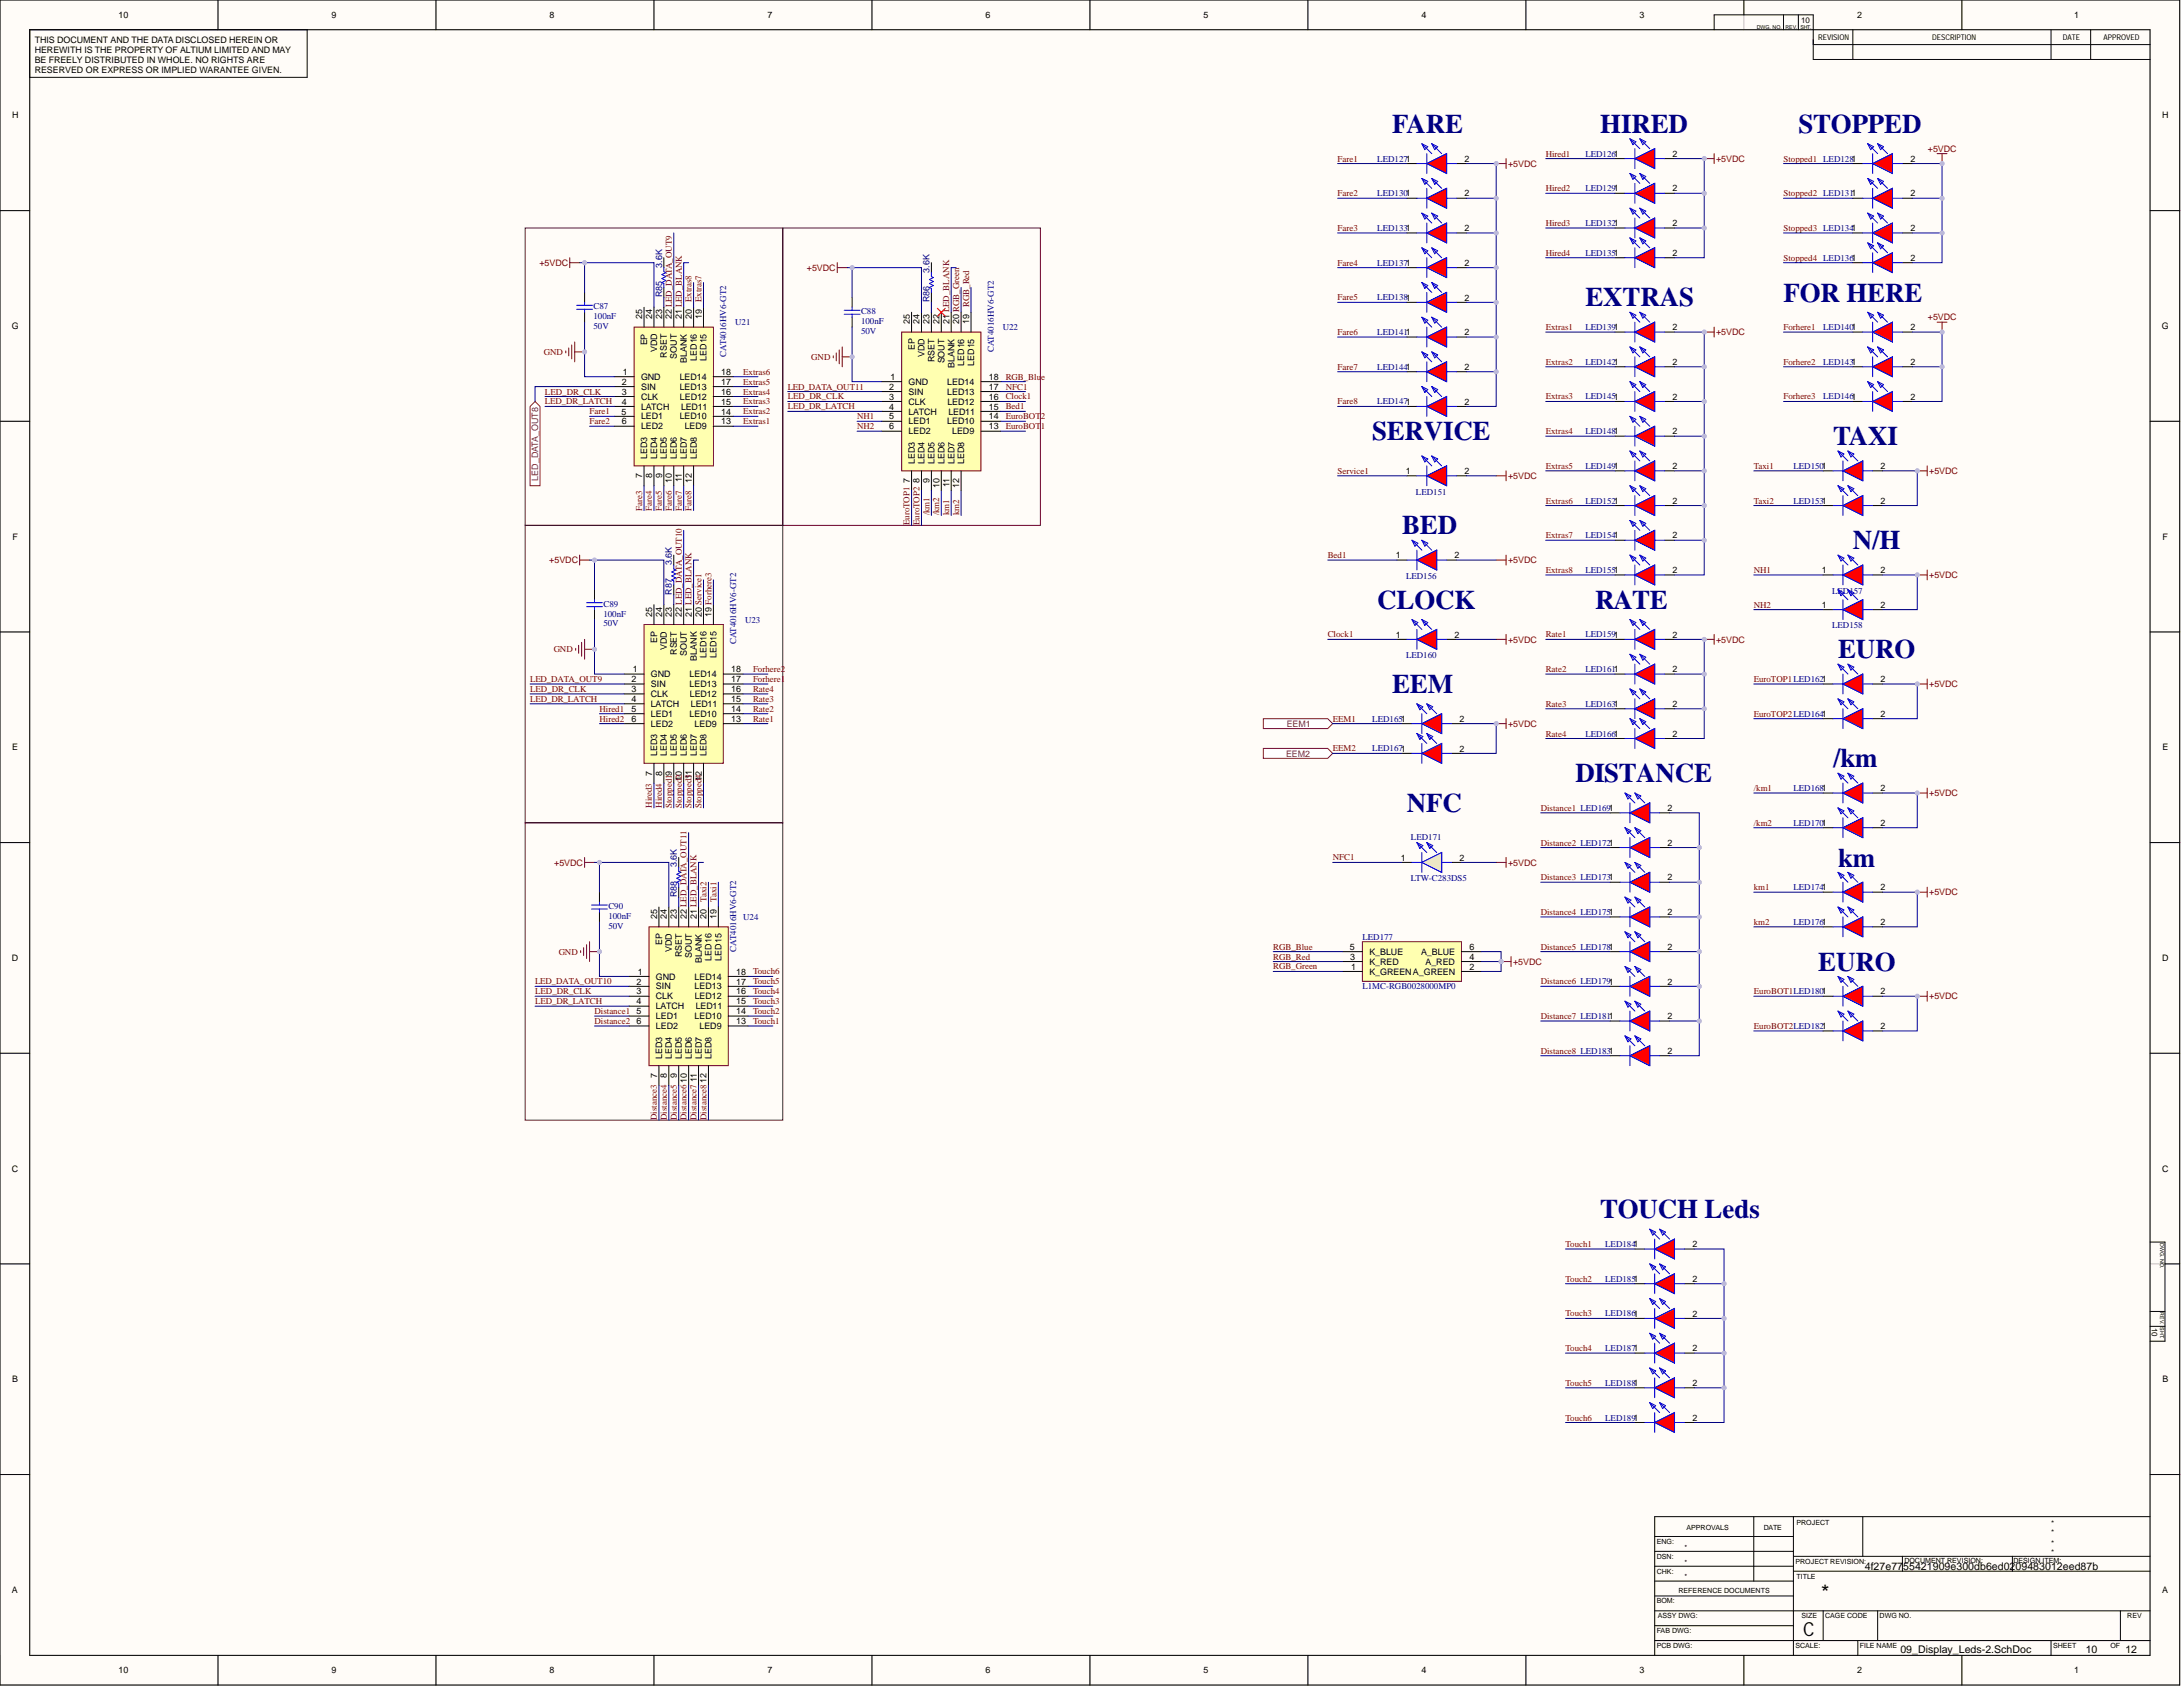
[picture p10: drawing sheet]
<svg xmlns="http://www.w3.org/2000/svg" width="558mm" height="432mm" viewBox="0 0 558 432" stroke-linecap="round" stroke-linejoin="round" font-family="sans-serif">
<defs><g id="words">
<g font-size="6.9" fill="#000080">
<text x="356.1" y="34">FARE</text>
<text x="409.4" y="34">HIRED</text>
<text x="460.1" y="34">STOPPED</text>
<text x="456.3" y="77.1">FOR HERE</text>
<text x="405.6" y="78.4">EXTRAS</text>
<text x="351.1" y="112.6">SERVICE</text>
<text x="468.9" y="113.9">TAXI</text>
<text x="358.7" y="136.7">BED</text>
<text x="474" y="140.5">N/H</text>
<text x="352.3" y="155.7">CLOCK</text>
<text x="408.1" y="155.7">RATE</text>
<text x="470.2" y="168.4">EURO</text>
<text x="356.1" y="177.3">EEM</text>
<text x="468.9" y="196.3">/km</text>
<text x="403" y="200.1">DISTANCE</text>
<text x="359.9" y="207.7">NFC</text>
<text x="470.2" y="221.7">km</text>
<text x="465.1" y="248.3">EURO</text>
<text x="409.4" y="311.7">TOUCH Leds</text>
</g>
<text font-size="5.5" x="465.9" y="409.4">*</text>
<text font-size="4.9" x="461.3" y="418.6">C</text>
<g font-size="2.7">
<text x="477" y="401.6">4f27e7755421909e300db6ed0209483012eed87b</text>
<text x="486.2" y="422.9">09_Display_Leds-2.SchDoc</text>
<text x="533.6" y="422.9">10</text>
<text x="543.7" y="422.9">12</text>
</g>
<g font-size="2.3">
<text x="30.3" y="4.6">10</text>
<text x="84.8" y="4.6">9</text>
<text x="140.6" y="4.6">8</text>
<text x="196.3" y="4.6">7</text>
<text x="252.1" y="4.6">6</text>
<text x="307.9" y="4.6">5</text>
<text x="363.6" y="4.6">4</text>
<text x="419.4" y="4.6">3</text>
<text x="475.1" y="4.6">2</text>
<text x="530.6" y="4.6">1</text>
<text x="8.9" y="10.9">THIS DOCUMENT AND THE DATA DISCLOSED HEREIN OR</text>
<text x="8.9" y="13.5">HEREWITH IS THE PROPERTY OF ALTIUM LIMITED AND MAY</text>
<text x="8.9" y="16">BE FREELY DISTRIBUTED IN WHOLE. NO RIGHTS ARE</text>
<text x="8.9" y="18.6">RESERVED OR EXPRESS OR IMPLIED WARANTEE GIVEN.</text>
<text x="3.1" y="30.3">H</text>
<text x="553.1" y="30.3">H</text>
<text x="374.6" y="41.4">2</text>
<text x="427.9" y="40.1">2</text>
<text x="488.7" y="41.4">2</text>
<text x="374.6" y="50.3">2</text>
<text x="427.9" y="49">2</text>
<text x="488.7" y="50.3">2</text>
<text x="374.6" y="59.1">2</text>
<text x="427.9" y="57.9">2</text>
<text x="488.7" y="59.1">2</text>
<text x="427.9" y="65.5">2</text>
<text x="374.6" y="68">2</text>
<text x="488.7" y="66.7">2</text>
<text x="374.6" y="76.9">2</text>
<text x="164.3" y="81.7" transform="rotate(-90 164.3 81.7)">25</text>
<text x="166.8" y="81.7" transform="rotate(-90 166.8 81.7)">24</text>
<text x="169.4" y="81.7" transform="rotate(-90 169.4 81.7)">23</text>
<text x="171.9" y="81.7" transform="rotate(-90 171.9 81.7)">22 LED_DATA_OUT9</text>
<text x="174.4" y="81.7" transform="rotate(-90 174.4 81.7)">21 LED_BLANK</text>
<text x="177" y="81.7" transform="rotate(-90 177 81.7)">20</text>
<text x="179.5" y="81.7" transform="rotate(-90 179.5 81.7)">19</text>
<text x="232.7" y="82.9" transform="rotate(-90 232.7 82.9)">25</text>
<text x="235.3" y="82.9" transform="rotate(-90 235.3 82.9)">24</text>
<text x="237.8" y="82.9" transform="rotate(-90 237.8 82.9)">23</text>
<text x="240.3" y="82.9" transform="rotate(-90 240.3 82.9)">22</text>
<text x="242.9" y="82.9" transform="rotate(-90 242.9 82.9)">21 LED_BLANK</text>
<text x="245.4" y="82.9" transform="rotate(-90 245.4 82.9)">20 RGB_Green</text>
<text x="247.9" y="82.9" transform="rotate(-90 247.9 82.9)">19</text>
<text x="3" y="84.1">G</text>
<text x="165.6" y="88.4" transform="rotate(-90 165.6 88.4)">EP</text>
<text x="234" y="89.6" transform="rotate(-90 234 89.6)">EP</text>
<text x="374.6" y="85.8">2</text>
<text x="427.9" y="84.5">2</text>
<text x="488.7" y="84.5">2</text>
<text x="553" y="84.1">G</text>
<text x="159.3" y="95.9">1</text>
<text x="168.1" y="90.1" transform="rotate(-90 168.1 90.1)">VDD</text>
<text x="170.6" y="91.5" transform="rotate(-90 170.6 91.5)">RSET</text>
<text x="173.2" y="91.7" transform="rotate(-90 173.2 91.7)">SOUT</text>
<text x="175.7" y="92.9" transform="rotate(-90 175.7 92.9)">BLANK</text>
<text x="178.2" y="92.3" transform="rotate(-90 178.2 92.3)">LED16</text>
<text x="180.8" y="92.3" transform="rotate(-90 180.8 92.3)">LED15</text>
<text x="184.5" y="95.9">18</text>
<text x="236.5" y="91.4" transform="rotate(-90 236.5 91.4)">VDD</text>
<text x="239.1" y="92.7" transform="rotate(-90 239.1 92.7)">RSET</text>
<text x="241.6" y="93" transform="rotate(-90 241.6 93)">SOUT</text>
<text x="244.1" y="94.2" transform="rotate(-90 244.1 94.2)">BLANK</text>
<text x="246.7" y="93.6" transform="rotate(-90 246.7 93.6)">LED16</text>
<text x="249.2" y="93.6" transform="rotate(-90 249.2 93.6)">LED15</text>
<text x="374.6" y="94.6">2</text>
<text x="427.9" y="93.4">2</text>
<text x="488.7" y="93.4">2</text>
<text x="159.1" y="98.4">2</text>
<text x="159.1" y="101">3</text>
<text x="164" y="97.2">GND</text>
<text x="164" y="99.7">SIN</text>
<text x="173.9" y="97.2">LED14</text>
<text x="173.9" y="99.7">LED13</text>
<text x="184.5" y="98.4">17</text>
<text x="184.5" y="101">16</text>
<text x="227.5" y="99.7">2</text>
<text x="227.8" y="97.2">1</text>
<text x="232.4" y="98.4">GND</text>
<text x="232.4" y="101">SIN</text>
<text x="242.3" y="98.4">LED14</text>
<text x="242.3" y="101">LED13</text>
<text x="253" y="97.2">18</text>
<text x="253" y="99.7">17</text>
<text x="159" y="106">5</text>
<text x="159.1" y="103.5">4</text>
<text x="164" y="102.2">CLK</text>
<text x="164" y="104.8">LATCH</text>
<text x="164" y="107.3">LED1</text>
<text x="173.9" y="107.3">LED10</text>
<text x="173.9" y="102.2">LED12</text>
<text x="174.2" y="104.8">LED11</text>
<text x="184.5" y="103.5">15</text>
<text x="184.5" y="106">14</text>
<text x="227.4" y="107.3">5</text>
<text x="227.5" y="102.2">3</text>
<text x="227.5" y="104.8">4</text>
<text x="232.4" y="103.5">CLK</text>
<text x="232.4" y="106">LATCH</text>
<text x="242.4" y="103.5">LED12</text>
<text x="242.7" y="106">LED11</text>
<text x="253" y="102.2">16</text>
<text x="253" y="104.8">15</text>
<text x="253" y="107.3">14</text>
<text x="374.6" y="103.5">2</text>
<text x="427.9" y="102.2">2</text>
<text x="488.7" y="102.2">2</text>
<text x="159.1" y="108.6">6</text>
<text x="164" y="109.8">LED2</text>
<text x="175.1" y="109.8">LED9</text>
<text x="184.5" y="108.6">13</text>
<text x="227.5" y="109.8">6</text>
<text x="232.4" y="108.6">LED1</text>
<text x="232.4" y="111.1">LED2</text>
<text x="242.3" y="108.6">LED10</text>
<text x="243.6" y="111.1">LED9</text>
<text x="253" y="109.8">13</text>
<text x="427.9" y="111.1">2</text>
<text x="165.6" y="117.4" transform="rotate(-90 165.6 117.4)">LED3</text>
<text x="168.1" y="117.4" transform="rotate(-90 168.1 117.4)">LED4</text>
<text x="170.6" y="117.4" transform="rotate(-90 170.6 117.4)">LED5</text>
<text x="173.2" y="117.4" transform="rotate(-90 173.2 117.4)">LED6</text>
<text x="175.7" y="117.4" transform="rotate(-90 175.7 117.4)">LED7</text>
<text x="178.2" y="117.4" transform="rotate(-90 178.2 117.4)">LED8</text>
<text x="234" y="118.7" transform="rotate(-90 234 118.7)">LED3</text>
<text x="236.5" y="118.7" transform="rotate(-90 236.5 118.7)">LED4</text>
<text x="239.1" y="118.7" transform="rotate(-90 239.1 118.7)">LED5</text>
<text x="241.6" y="118.7" transform="rotate(-90 241.6 118.7)">LED6</text>
<text x="244.1" y="118.7" transform="rotate(-90 244.1 118.7)">LED7</text>
<text x="246.7" y="118.7" transform="rotate(-90 246.7 118.7)">LED8</text>
<text x="427.9" y="120">2</text>
<text x="481.1" y="120">2</text>
<text x="164.3" y="122.4" transform="rotate(-90 164.3 122.4)">7</text>
<text x="166.8" y="122.4" transform="rotate(-90 166.8 122.4)">8</text>
<text x="169.4" y="122.4" transform="rotate(-90 169.4 122.4)">9</text>
<text x="171.9" y="123.6" transform="rotate(-90 171.9 123.6)">10</text>
<text x="174.4" y="123.3" transform="rotate(-90 174.4 123.3)">11</text>
<text x="177" y="123.6" transform="rotate(-90 177 123.6)">12</text>
<text x="232.7" y="123.6" transform="rotate(-90 232.7 123.6)">7</text>
<text x="235.3" y="123.7" transform="rotate(-90 235.3 123.7)">8</text>
<text x="237.8" y="123.7" transform="rotate(-90 237.8 123.7)">9</text>
<text x="240.3" y="124.9" transform="rotate(-90 240.3 124.9)">10</text>
<text x="242.9" y="124.6" transform="rotate(-90 242.9 124.6)">11</text>
<text x="245.4" y="124.9" transform="rotate(-90 245.4 124.9)">12</text>
<text x="359.6" y="121.3">1</text>
<text x="374.6" y="121.3">2</text>
<text x="427.9" y="128.9">2</text>
<text x="481.1" y="128.9">2</text>
<text x="427.9" y="137.7">2</text>
<text x="3.2" y="138">F</text>
<text x="357.1" y="142.8">1</text>
<text x="372.1" y="142.8">2</text>
<text x="553.2" y="138">F</text>
<text x="427.9" y="146.6">2</text>
<text x="466.1" y="146.6">1</text>
<text x="481.1" y="146.6">2</text>
<text x="466.1" y="155.5">1</text>
<text x="481.1" y="155.5">2</text>
<text x="166.8" y="157.7" transform="rotate(-90 166.8 157.7)">25</text>
<text x="169.4" y="157.7" transform="rotate(-90 169.4 157.7)">24</text>
<text x="171.9" y="157.7" transform="rotate(-90 171.9 157.7)">23</text>
<text x="174.4" y="157.7" transform="rotate(-90 174.4 157.7)">22 LED_DATA_OUT10</text>
<text x="177" y="157.7" transform="rotate(-90 177 157.7)">21 LED_BLANK</text>
<text x="179.5" y="157.7" transform="rotate(-90 179.5 157.7)">20 Service1</text>
<text x="182" y="157.7" transform="rotate(-90 182 157.7)">19 Forhere3</text>
<text x="168.1" y="164.4" transform="rotate(-90 168.1 164.4)">EP</text>
<text x="170.6" y="166.2" transform="rotate(-90 170.6 166.2)">VDD</text>
<text x="173.2" y="167.5" transform="rotate(-90 173.2 167.5)">RSET</text>
<text x="175.7" y="167.8" transform="rotate(-90 175.7 167.8)">SOUT</text>
<text x="357.1" y="163.1">1</text>
<text x="372.1" y="163.1">2</text>
<text x="427.9" y="163.1">2</text>
<text x="161.9" y="172">1</text>
<text x="166.5" y="173.2">GND</text>
<text x="176.4" y="173.2">LED14</text>
<text x="178.2" y="169" transform="rotate(-90 178.2 169)">BLANK</text>
<text x="180.8" y="168.4" transform="rotate(-90 180.8 168.4)">LED16</text>
<text x="183.3" y="168.4" transform="rotate(-90 183.3 168.4)">LED15</text>
<text x="187.1" y="172">18</text>
<text x="427.9" y="172">2</text>
<text x="161.6" y="174.5">2</text>
<text x="161.6" y="177">3</text>
<text x="161.6" y="179.6">4</text>
<text x="166.5" y="175.8">SIN</text>
<text x="166.5" y="178.3">CLK</text>
<text x="176.4" y="175.8">LED13</text>
<text x="176.5" y="178.3">LED12</text>
<text x="187.1" y="174.5">17</text>
<text x="187.1" y="177">16</text>
<text x="187.1" y="179.6">15</text>
<text x="481.1" y="174.5">2</text>
<text x="161.5" y="182.1">5</text>
<text x="161.6" y="184.6">6</text>
<text x="166.5" y="180.8">LATCH</text>
<text x="166.5" y="183.4">LED1</text>
<text x="166.5" y="185.9">LED2</text>
<text x="176.4" y="183.4">LED10</text>
<text x="176.8" y="180.8">LED11</text>
<text x="177.7" y="185.9">LED9</text>
<text x="187.1" y="182.1">14</text>
<text x="187.1" y="184.6">13</text>
<text x="373.4" y="184.6">2</text>
<text x="427.9" y="180.8">2</text>
<text x="481.1" y="183.4">2</text>
<text x="3.1" y="191.9">E</text>
<text x="427.9" y="188.4">2</text>
<text x="553.2" y="191.9">E</text>
<text x="168.1" y="193.5" transform="rotate(-90 168.1 193.5)">LED3</text>
<text x="170.6" y="193.5" transform="rotate(-90 170.6 193.5)">LED4</text>
<text x="173.2" y="193.5" transform="rotate(-90 173.2 193.5)">LED5</text>
<text x="175.7" y="193.5" transform="rotate(-90 175.7 193.5)">LED6</text>
<text x="178.2" y="193.5" transform="rotate(-90 178.2 193.5)">LED7</text>
<text x="180.8" y="193.5" transform="rotate(-90 180.8 193.5)">LED8</text>
<text x="373.4" y="192.3">2</text>
<text x="166.8" y="198.4" transform="rotate(-90 166.8 198.4)">7</text>
<text x="169.4" y="198.5" transform="rotate(-90 169.4 198.5)">8</text>
<text x="481.1" y="202.4">2</text>
<text x="426.6" y="207.5">2</text>
<text x="481.1" y="211.3">2</text>
<text x="358.3" y="220.1">1</text>
<text x="373.4" y="220.1">2</text>
<text x="426.6" y="216.3">2</text>
<text x="426.6" y="225.2">2</text>
<text x="481.1" y="227.8">2</text>
<text x="168.1" y="235.1" transform="rotate(-90 168.1 235.1)">25</text>
<text x="170.6" y="235.1" transform="rotate(-90 170.6 235.1)">24</text>
<text x="173.2" y="235.1" transform="rotate(-90 173.2 235.1)">23</text>
<text x="175.7" y="235.1" transform="rotate(-90 175.7 235.1)">22 LED_DATA_OUT11</text>
<text x="178.2" y="235.1" transform="rotate(-90 178.2 235.1)">21 LED_BLANK</text>
<text x="180.8" y="235.1" transform="rotate(-90 180.8 235.1)">20</text>
<text x="183.3" y="235.1" transform="rotate(-90 183.3 235.1)">19</text>
<text x="426.6" y="234.1">2</text>
<text x="481.1" y="236.6">2</text>
<text x="3" y="245.8">D</text>
<text x="169.4" y="241.8" transform="rotate(-90 169.4 241.8)">EP</text>
<text x="171.9" y="243.6" transform="rotate(-90 171.9 243.6)">VDD</text>
<text x="174.4" y="244.9" transform="rotate(-90 174.4 244.9)">RSET</text>
<text x="177" y="245.1" transform="rotate(-90 177 245.1)">SOUT</text>
<text x="182" y="245.7" transform="rotate(-90 182 245.7)">LED16</text>
<text x="184.6" y="245.7" transform="rotate(-90 184.6 245.7)">LED15</text>
<text x="345.3" y="243">5</text>
<text x="345.4" y="245.5">3</text>
<text x="350.3" y="244.2">K_BLUE</text>
<text x="363.5" y="244.2">A_BLUE</text>
<text x="375.9" y="245.5">4</text>
<text x="375.9" y="243">6</text>
<text x="426.6" y="243">2</text>
<text x="553.1" y="245.8">D</text>
<text x="162.9" y="251.8">2</text>
<text x="163.2" y="249.3">1</text>
<text x="167.8" y="250.6">GND</text>
<text x="177.7" y="250.6">LED14</text>
<text x="179.5" y="246.3" transform="rotate(-90 179.5 246.3)">BLANK</text>
<text x="188.3" y="249.3">18</text>
<text x="188.3" y="251.8">17</text>
<text x="345.7" y="248">1</text>
<text x="350.3" y="249.3">K_GREENA_GREEN</text>
<text x="350.3" y="246.8">K_RED</text>
<text x="364.7" y="246.8">A_RED</text>
<text x="375.9" y="248">2</text>
<text x="426.6" y="251.8">2</text>
<text x="162.9" y="254.4">3</text>
<text x="162.9" y="256.9">4</text>
<text x="167.8" y="253.1">SIN</text>
<text x="167.8" y="255.6">CLK</text>
<text x="177.7" y="253.1">LED13</text>
<text x="177.7" y="255.6">LED12</text>
<text x="188.3" y="254.4">16</text>
<text x="188.3" y="256.9">15</text>
<text x="481.1" y="254.4">2</text>
<text x="162.8" y="259.5">5</text>
<text x="162.9" y="262">6</text>
<text x="167.8" y="258.2">LATCH</text>
<text x="167.8" y="260.7">LED1</text>
<text x="167.8" y="263.3">LED2</text>
<text x="177.7" y="260.7">LED10</text>
<text x="178" y="258.2">LED11</text>
<text x="179" y="263.3">LED9</text>
<text x="188.3" y="259.5">14</text>
<text x="188.3" y="262">13</text>
<text x="426.6" y="260.7">2</text>
<text x="481.1" y="263.3">2</text>
<text x="426.6" y="269.6">2</text>
<text x="168.1" y="275.8" transform="rotate(-90 168.1 275.8)">7</text>
<text x="169.4" y="270.8" transform="rotate(-90 169.4 270.8)">LED3</text>
<text x="170.6" y="275.8" transform="rotate(-90 170.6 275.8)">8</text>
<text x="171.9" y="270.8" transform="rotate(-90 171.9 270.8)">LED4</text>
<text x="173.2" y="275.8" transform="rotate(-90 173.2 275.8)">9</text>
<text x="174.4" y="270.8" transform="rotate(-90 174.4 270.8)">LED5</text>
<text x="177" y="270.8" transform="rotate(-90 177 270.8)">LED6</text>
<text x="179.5" y="270.8" transform="rotate(-90 179.5 270.8)">LED7</text>
<text x="182" y="270.8" transform="rotate(-90 182 270.8)">LED8</text>
<text x="178.2" y="276.7" transform="rotate(-90 178.2 276.7)">11</text>
<text x="3" y="299.7">C</text>
<text x="553.1" y="299.7">C</text>
<text x="432.9" y="319">2</text>
<text x="432.9" y="327.9">2</text>
<text x="432.9" y="336.8">2</text>
<text x="432.9" y="345.7">2</text>
<text x="3.1" y="353.6">B</text>
<text x="553.2" y="353.6">B</text>
<text x="432.9" y="354.5">2</text>
<text x="432.9" y="363.4">2</text>
<text x="3" y="407.5">A</text>
<text x="553.1" y="407.5">A</text>
<text x="30.3" y="428.1">10</text>
<text x="84.8" y="428.1">9</text>
<text x="140.6" y="428.1">8</text>
<text x="196.3" y="428.1">7</text>
<text x="252.1" y="428.1">6</text>
<text x="307.9" y="428.1">5</text>
<text x="363.6" y="428.1">4</text>
<text x="419.4" y="428.1">3</text>
<text x="475.1" y="428.1">2</text>
<text x="530.6" y="428.1">1</text>
</g>
<g font-size="2.3" fill="#800000">
<text x="342.2" y="41.3">Fare1</text>
<text x="395.4" y="40.1">Hired1</text>
<text x="439" y="41.4">+5VDC</text>
<text x="456.3" y="41.3">Stopped1 LED1281</text>
<text x="493.2" y="38.8">+5VDC</text>
<text x="385.8" y="42.6">+5VDC</text>
<text x="342.2" y="50.2">Fare2</text>
<text x="395.4" y="48.9">Hired2</text>
<text x="456.3" y="50.2">Stopped2 LED1311</text>
<text x="342.2" y="59.1">Fare3</text>
<text x="395.4" y="57.8">Hired3</text>
<text x="456.3" y="59.1">Stopped3 LED1341</text>
<text x="395.4" y="65.4">Hired4</text>
<text x="138" y="68">+5VDC</text>
<text x="206.4" y="69.3">+5VDC</text>
<text x="342.2" y="68">Fare4</text>
<text x="456.3" y="66.7">Stopped4 LED1361</text>
<text x="176.9" y="77.3" transform="rotate(-90 176.9 77.3)">Extras8</text>
<text x="179.5" y="77.3" transform="rotate(-90 179.5 77.3)">Extras7</text>
<text x="342.2" y="76.8">Fare5</text>
<text x="247.9" y="78.6" transform="rotate(-90 247.9 78.6)">RGB_Red</text>
<text x="493.2" y="81.9">+5VDC</text>
<text x="342.2" y="85.7">Fare6</text>
<text x="395.4" y="84.4">Extras1</text>
<text x="439" y="85.8">+5VDC</text>
<text x="456.3" y="84.4">Forhere1</text>
<text x="139.1" y="90.8">GND</text>
<text x="190.1" y="95.9">Extras6</text>
<text x="207.6" y="92">GND</text>
<text x="342.2" y="94.6">Fare7</text>
<text x="395.4" y="93.3">Extras2</text>
<text x="456.3" y="93.3">Forhere2</text>
<text x="139.4" y="100.9">LED_DR_CLK</text>
<text x="190.1" y="100.9">Extras4</text>
<text x="190.1" y="98.4">Extras5</text>
<text x="201.5" y="99.7">LED_DATA_OUT11</text>
<text x="257.3" y="97.1">RGB_Blue</text>
<text x="257.3" y="99.7">NFC1</text>
<text x="139.4" y="103.5">LED_DR_LATCH</text>
<text x="150.8" y="106">Fare1</text>
<text x="190.1" y="106">Extras2</text>
<text x="190.1" y="103.5">Extras3</text>
<text x="201.5" y="102.2">LED_DR_CLK</text>
<text x="201.5" y="104.7">LED_DR_LATCH</text>
<text x="219.3" y="107.3">NH1</text>
<text x="257.3" y="107.3">EuroBOT2</text>
<text x="257.3" y="104.7">Bed1</text>
<text x="257.3" y="102.2">Clock1</text>
<text x="342.2" y="103.5">Fare8</text>
<text x="395.4" y="102.2">Extras3</text>
<text x="456.3" y="102.2">Forhere3</text>
<text x="150.8" y="108.5">Fare2</text>
<text x="190.1" y="108.5">Extras1</text>
<text x="219.3" y="109.8">NH2</text>
<text x="257.3" y="109.8">EuroBOT1</text>
<text x="395.4" y="111.1">Extras4</text>
<text x="395.4" y="119.9">Extras5</text>
<text x="448.6" y="119.9">Taxi1</text>
<text x="342.2" y="121.2">Service1</text>
<text x="385.8" y="122.5">+5VDC</text>
<text x="493.5" y="121.3">+5VDC</text>
<text x="164.3" y="130.6" transform="rotate(-90 164.3 130.6)">Fare3</text>
<text x="166.8" y="130.6" transform="rotate(-90 166.8 130.6)">Fare4</text>
<text x="169.3" y="130.6" transform="rotate(-90 169.3 130.6)">Fare5</text>
<text x="171.9" y="130.6" transform="rotate(-90 171.9 130.6)">Fare6</text>
<text x="174.4" y="130.6" transform="rotate(-90 174.4 130.6)">Fare7</text>
<text x="176.9" y="130.6" transform="rotate(-90 176.9 130.6)">Fare8</text>
<text x="237.8" y="131.9" transform="rotate(-90 237.8 131.9)">/km1</text>
<text x="240.3" y="131.9" transform="rotate(-90 240.3 131.9)">/km2</text>
<text x="242.8" y="131.9" transform="rotate(-90 242.8 131.9)">km1</text>
<text x="245.4" y="131.9" transform="rotate(-90 245.4 131.9)">km2</text>
<text x="395.4" y="128.8">Extras6</text>
<text x="448.6" y="128.8">Taxi2</text>
<text x="232.7" y="134.4" transform="rotate(-90 232.7 134.4)">EuroTOP1</text>
<text x="235.2" y="134.4" transform="rotate(-90 235.2 134.4)">EuroTOP2</text>
<text x="395.4" y="137.7">Extras7</text>
<text x="339.7" y="142.8">Bed1</text>
<text x="140.5" y="144.1">+5VDC</text>
<text x="385.8" y="144.1">+5VDC</text>
<text x="395.4" y="146.6">Extras8</text>
<text x="448.6" y="146.6">NH1</text>
<text x="493.5" y="147.9">+5VDC</text>
<text x="448.6" y="155.4">NH2</text>
<text x="141.6" y="166.9">GND</text>
<text x="339.7" y="163">Clock1</text>
<text x="385.8" y="164.4">+5VDC</text>
<text x="395.4" y="163">Rate1</text>
<text x="439" y="164.4">+5VDC</text>
<text x="192.6" y="171.9">Forhere2</text>
<text x="395.4" y="171.9">Rate2</text>
<text x="135.6" y="177">LED_DR_CLK</text>
<text x="135.6" y="179.5">LED_DR_LATCH</text>
<text x="135.6" y="174.5">LED_DATA_OUT9</text>
<text x="192.6" y="179.5">Rate3</text>
<text x="192.6" y="177">Rate4</text>
<text x="192.6" y="174.5">Forhere1</text>
<text x="448.6" y="174.5">EuroTOP1LED1621</text>
<text x="493.5" y="175.8">+5VDC</text>
<text x="153.4" y="182.1">Hired1</text>
<text x="153.4" y="184.6">Hired2</text>
<text x="192.6" y="184.6">Rate1</text>
<text x="192.6" y="182.1">Rate2</text>
<text x="340.9" y="184.6">EEM1</text>
<text x="385.8" y="185.9">+5VDC</text>
<text x="395.4" y="180.8">Rate3</text>
<text x="448.6" y="183.3">EuroTOP2LED1641</text>
<text x="395.4" y="188.4">Rate4</text>
<text x="340.9" y="192.2">EEM2</text>
<text x="176.9" y="199.2" transform="rotate(-90 176.9 199.2)">3</text>
<text x="448.6" y="202.4">/km1</text>
<text x="493.5" y="203.7">+5VDC</text>
<text x="166.8" y="206.7" transform="rotate(-90 166.8 206.7)">Hired3</text>
<text x="169.3" y="206.7" transform="rotate(-90 169.3 206.7)">Hired4</text>
<text x="171.9" y="206.7" transform="rotate(-90 171.9 206.7)">Stopped19</text>
<text x="174.4" y="206.7" transform="rotate(-90 174.4 206.7)">Stopped120</text>
<text x="176.9" y="206.7" transform="rotate(-90 176.9 206.7)">Stopped11</text>
<text x="179.5" y="206.7" transform="rotate(-90 179.5 206.7)">Stopped142</text>
<text x="394.2" y="207.4">Distance1 LED1691</text>
<text x="448.6" y="211.2">/km2</text>
<text x="141.8" y="221.4">+5VDC</text>
<text x="340.9" y="220.1">NFC1</text>
<text x="385.8" y="221.4">+5VDC</text>
<text x="394.2" y="216.3">Distance2 LED1721</text>
<text x="394.2" y="225.2">Distance3 LED1731</text>
<text x="448.6" y="227.7">km1</text>
<text x="180.7" y="230.8" transform="rotate(-90 180.7 230.8)">Taxi2</text>
<text x="183.3" y="230.8" transform="rotate(-90 183.3 230.8)">Taxi1</text>
<text x="493.5" y="229">+5VDC</text>
<text x="394.2" y="234.1">Distance4 LED1751</text>
<text x="448.6" y="236.6">km2</text>
<text x="142.9" y="244.2">GND</text>
<text x="325.7" y="242.9">RGB_Blue</text>
<text x="325.7" y="245.5">RGB_Red</text>
<text x="394.2" y="242.9">Distance5 LED1781</text>
<text x="136.9" y="251.8">LED_DATA_OUT10</text>
<text x="192.6" y="251.8">Touch5</text>
<text x="192.6" y="249.3">Touch6</text>
<text x="325.7" y="248">RGB_Green</text>
<text x="387.1" y="246.8">+5VDC</text>
<text x="394.2" y="251.8">Distance6 LED1791</text>
<text x="136.9" y="254.3">LED_DR_CLK</text>
<text x="136.9" y="256.9">LED_DR_LATCH</text>
<text x="192.6" y="256.9">Touch3</text>
<text x="192.6" y="254.3">Touch4</text>
<text x="448.6" y="254.3">EuroBOT1LED1801</text>
<text x="493.5" y="255.6">+5VDC</text>
<text x="152.1" y="259.4">Distance1</text>
<text x="152.1" y="261.9">Distance2</text>
<text x="192.6" y="261.9">Touch1</text>
<text x="192.6" y="259.4">Touch2</text>
<text x="394.2" y="260.7">Distance7 LED1811</text>
<text x="448.6" y="263.2">EuroBOT2LED1821</text>
<text x="394.2" y="269.6">Distance8 LED1831</text>
<text x="168.1" y="286.5" transform="rotate(-90 168.1 286.5)">Distance3</text>
<text x="170.6" y="286.5" transform="rotate(-90 170.6 286.5)">Distance4</text>
<text x="173.1" y="286.5" transform="rotate(-90 173.1 286.5)">Distance5</text>
<text x="175.7" y="286.5" transform="rotate(-90 175.7 286.5)">Distance610</text>
<text x="178.2" y="286.5" transform="rotate(-90 178.2 286.5)">Distance7</text>
<text x="180.7" y="286.5" transform="rotate(-90 180.7 286.5)">Distance812</text>
<text x="400.5" y="319">Touch1</text>
<text x="400.5" y="327.9">Touch2</text>
<text x="400.5" y="336.7">Touch3</text>
<text x="400.5" y="345.6">Touch4</text>
<text x="400.5" y="354.5">Touch5</text>
<text x="400.5" y="363.4">Touch6</text>
</g>
<g font-size="2.3" fill="#000080">
<text x="352.3" y="41.3">LED1271</text>
<text x="405.6" y="40.1">LED1261</text>
<text x="352.3" y="50.2">LED1301</text>
<text x="405.6" y="48.9">LED1291</text>
<text x="352.3" y="59.1">LED1331</text>
<text x="405.6" y="57.8">LED1321</text>
<text x="405.6" y="65.4">LED1351</text>
<text x="169.4" y="68.5" transform="rotate(-90 169.4 68.5)">3.6K</text>
<text x="237.8" y="69.7" transform="rotate(-90 237.8 69.7)">3.6K</text>
<text x="352.3" y="68">LED1371</text>
<text x="169.4" y="76.1" transform="rotate(-90 169.4 76.1)">R85</text>
<text x="237.8" y="77.3" transform="rotate(-90 237.8 77.3)">R86</text>
<text x="352.3" y="76.8">LED1381</text>
<text x="151.8" y="81.7">100nF</text>
<text x="151.8" y="79.1">C87</text>
<text x="188.1" y="83.2">U21</text>
<text x="220.3" y="82.9">100nF</text>
<text x="220.3" y="80.4">C88</text>
<text x="151.8" y="84.2">50V</text>
<text x="220.3" y="85.5">50V</text>
<text x="256.5" y="84.4">U22</text>
<text x="352.3" y="85.7">LED1411</text>
<text x="405.6" y="84.4">LED1391</text>
<text x="466.4" y="84.4">LED1401</text>
<text x="185.8" y="91.3" transform="rotate(-90 185.8 91.3)">CAT4016HV6-GT2</text>
<text x="254.2" y="90" transform="rotate(-90 254.2 90)">CAT4016HV6-GT2</text>
<text x="352.3" y="94.6">LED1441</text>
<text x="405.6" y="93.3">LED1421</text>
<text x="466.4" y="93.3">LED1431</text>
<text x="352.3" y="103.5">LED1471</text>
<text x="405.6" y="102.2">LED1451</text>
<text x="466.4" y="102.2">LED1461</text>
<text x="405.6" y="111.1">LED1481</text>
<text x="405.6" y="119.9">LED1491</text>
<text x="458.8" y="119.9">LED1501</text>
<text x="362.2" y="126.5">LED151</text>
<text x="405.6" y="128.8">LED1521</text>
<text x="458.8" y="128.8">LED1531</text>
<text x="405.6" y="137.7">LED1541</text>
<text x="171.9" y="144.5" transform="rotate(-90 171.9 144.5)">3.6K</text>
<text x="359.7" y="148.1">LED156</text>
<text x="405.6" y="146.6">LED1551</text>
<text x="154.4" y="155.2">C89</text>
<text x="171.9" y="152.1" transform="rotate(-90 171.9 152.1)">R87</text>
<text x="468.7" y="151.9">LED157</text>
<text x="154.4" y="157.7">100nF</text>
<text x="154.4" y="160.3">50V</text>
<text x="190.6" y="159.2">U23</text>
<text x="468.7" y="160.8">LED158</text>
<text x="188.3" y="164.8" transform="rotate(-90 188.3 164.8)">CAT4016HV6-GT2</text>
<text x="405.6" y="163">LED1591</text>
<text x="359.7" y="168.4">LED160</text>
<text x="405.6" y="171.9">LED1611</text>
<text x="351.1" y="184.6">LED1651</text>
<text x="405.6" y="180.8">LED1631</text>
<text x="405.6" y="188.4">LED1661</text>
<text x="351.1" y="192.2">LED1671</text>
<text x="458.8" y="202.4">LED1681</text>
<text x="360.9" y="214.8">LED171</text>
<text x="458.8" y="211.2">LED1701</text>
<text x="173.2" y="221.9" transform="rotate(-90 173.2 221.9)">3.6K</text>
<text x="360.9" y="225.4">LTW-C283DS5</text>
<text x="458.8" y="227.7">LED1741</text>
<text x="155.6" y="232.5">C90</text>
<text x="173.2" y="229.5" transform="rotate(-90 173.2 229.5)">R88</text>
<text x="155.6" y="235.1">100nF</text>
<text x="155.6" y="237.6">50V</text>
<text x="190.1" y="235.3">U24</text>
<text x="458.8" y="236.6">LED1761</text>
<text x="188.3" y="243.4" transform="rotate(-90 188.3 243.4)">CAT4016HV6-GT2</text>
<text x="348.5" y="240.4">LED177</text>
<text x="348.5" y="253.1">L1MC-RGB0028000MP0</text>
<text x="410.6" y="319">LED1841</text>
<text x="410.6" y="327.9">LED1851</text>
<text x="410.6" y="336.7">LED1861</text>
<text x="410.6" y="345.6">LED1871</text>
<text x="410.6" y="354.5">LED1881</text>
<text x="410.6" y="363.4">LED1891</text>
</g>
<g font-size="2.3" fill="#741b47">
<text x="137.7" y="122.9" transform="rotate(-90 137.7 122.9)">LED_DATA_OUT8</text>
<text x="329.2" y="185.9">EEM1</text>
<text x="329" y="193.5">EEM2</text>
</g>
<g font-size="2">
<text x="460.7" y="5.9">10</text>
<text x="465.1" y="10.2">REVISION</text>
<text x="494.3" y="10.2">DESCRIPTION</text>
<text x="527.7" y="10.2">DATE</text>
<text x="538.1" y="10.2">APPROVED</text>
<text x="550.5" y="339.7" transform="rotate(90 550.5 339.7)">10</text>
<text x="524.7" y="395.4">*</text>
<text x="524.7" y="390.3">*</text>
<text x="524.7" y="392.6">*</text>
<text x="524.7" y="397.7">*</text>
</g>
<g font-size="1.8">
<text x="423.8" y="394.9">ENG:</text>
<text x="431.4" y="391.4">APPROVALS</text>
<text x="451.2" y="391.4">DATE</text>
<text x="459.5" y="390.1">PROJECT</text>
<text x="423.8" y="398.7">DSN:</text>
<text x="430.9" y="396.5">*</text>
<text x="430.9" y="400.3">*</text>
<text x="459.3" y="400">PROJECT REVISION:</text>
<text x="487.2" y="399.8">DOCUMENT REVISION:</text>
<text x="515.1" y="399.8">DESIGN ITEM:</text>
<text x="423.8" y="402.6">CHK:</text>
<text x="429.4" y="407.4">REFERENCE DOCUMENTS</text>
<text x="430.9" y="403.8">*</text>
<text x="459.5" y="403.8">TITLE</text>
<text x="423.8" y="410.2">BOM:</text>
<text x="424.1" y="414">ASSY DWG:</text>
<text x="460.8" y="414">SIZE</text>
<text x="466.9" y="414">CAGE CODE</text>
<text x="480.8" y="414">DWG NO.</text>
<text x="544.2" y="414">REV</text>
<text x="423.8" y="417.8">FAB DWG:</text>
<text x="423.8" y="421.6">PCB DWG:</text>
<text x="459.3" y="421.6">SCALE:</text>
<text x="475.8" y="421.6">FILE NAME</text>
<text x="525.2" y="421.6">SHEET</text>
<text x="539.9" y="421.6">OF</text>
</g>
<g font-size="1.4">
<text x="449.4" y="7.3">DWG. NO.</text>
<text x="456.8" y="7.3">REV.</text>
<text x="460.6" y="7.3">SHT.</text>
<text x="552.6" y="318" transform="rotate(90 552.6 318)">DWG. NO.</text>
<text x="552.6" y="335.7" transform="rotate(90 552.6 335.7)">REV.</text>
<text x="552.6" y="339.5" transform="rotate(90 552.6 339.5)">SHT.</text>
</g>
</g></defs>
<path d="M0 0h557.6v431.1h-557.6z" fill-rule="evenodd" fill="#fffcf8"/>
<path d="M0 0h557.6v431.1h-557.6z" fill="none" stroke="#bfbdba" stroke-width=".26"/>
<path d="M7.6 7.6h542.4v415.9h-542.4z" fill-rule="evenodd" fill="#fffcf8"/>
<g fill="none" stroke="#bfbdba" stroke-width=".26">
<path d="M0 0v7.6M55.8 0v7.6M111.5 0v7.6M167.3 0v7.6M223.1 0v7.6M278.8 0v7.6M334.6 0v7.6M390.3 0v7.6M446.1 0v7.6M501.9 0v7.6M7.6 7.6h542.4v415.9h-542.4zM0 53.9h7.6"/>
<path d="M550 53.9h7.6M0 107.8h7.6M550 107.8h7.6M0 161.7h7.6M550 161.7h7.6M0 215.5h7.6M550 215.5h7.6M0 269.4h7.6M550 269.4h7.6M0 323.3h7.6M550 323.3h7.6M0 377.2h7.6"/>
<path d="M550 377.2h7.6M0 423.5v7.6h7.6M55.8 423.5v7.6M111.5 423.5v7.6M167.3 423.5v7.6M223.1 423.5v7.6M278.8 423.5v7.6M334.6 423.5v7.6M390.3 423.5v7.6M446.1 423.5v7.6M501.9 423.5v7.6M550 431.1h7.6"/>
</g>
<g fill="none" stroke="#000" stroke-width=".26">
<path d="M0 0h557.6v431h-557.6zM55.8 0v7.6M111.5 0v7.6M167.3 0v7.6M223.1 0v7.6M278.8 0v7.6M334.6 0v7.6M390.3 0v7.6M446.1 0v3.8M501.9 0v7.6M7.6 7.6h542.4v415.9h-542.4zM78.6 7.6v12.2h-71"/>
<path d="M438.5 7.6v-3.8h25.4v11.4h86.1M456.3 3.8v3.8M460.1 3.8v3.8M463.9 11.4h86.1M474 7.6v7.6M524.7 7.6v7.6M534.8 7.6v7.6M0 53.9h7.6M474 41.8h2.5M486.7 41.8h2.5M550 53.9h7.6M0 107.8h7.6"/>
<path d="M550 107.8h7.6M0 161.7h7.6M550 161.7h7.6M0 215.5h7.6M550 215.5h7.6M0 269.4h7.6M550 269.4h7.6M550 317.7h3.8v25.4h-3.8M0 323.3h7.6M550 339.3h3.8M550 335.5h3.8M553.8 323.3h3.8"/>
<path d="M0 377.2h7.6M550 377.2h7.6M423.3 396.8h35.5M423.3 393h35.5M448.6 388v16.5M458.8 398.1h91.2M458.8 388v35.5M476.5 388v10.1M486.7 398.1v3.8M514.8 398.1v3.8M550 388h-126.7v35.5M423.3 419.7h126.7"/>
<path d="M423.3 404.5h35.5M423.3 400.7h35.5M423.3 412.1h126.7M423.3 408.3h35.5M423.3 415.9h35.5M458.8 401.9h91.2M466.4 412.1v7.6M475.3 419.7v3.8M480.3 412.1v7.6M524.7 419.7v3.8M542.4 412.1v7.6M55.8 423.5v7.6"/>
<path d="M111.5 423.5v7.6M167.3 423.5v7.6M223.1 423.5v7.6M278.8 423.5v7.6M334.6 423.5v7.6M390.3 423.5v7.6M446.1 423.5v7.6M501.9 423.5v7.6"/>
</g>
<path d="M477.8 36.8l2.5 2.5M477.8 36.8l1.5 .7-.7 .8zM479.1 39.3v5.1M480.3 36.8l2.6 2.5M480.3 36.8l1.6 .7-.8 .8zM476.5 41.8h2.6M479.1 41.8l5-2.5v5.1zM484.1 41.8h2.6" fill="none" stroke="#00f" stroke-width=".26"/>
<path d="M479.1 41.8l5-2.5v5.1z" fill="#f00"/>
<path d="M479.1 41.8l5-2.5v5.1zM362.5 215.5l2.5 2.6M362.5 215.5l1.5 .8-.8 .8zM363.7 218.1v5M365 215.5l2.5 2.6M365 215.5l1.5 .8-.7 .8zM361.2 220.6h2.5M363.7 220.6l5.1-2.5v5zM368.8 220.6h2.5" fill="none" stroke="#00f" stroke-width=".26"/>
<path d="M358.7 220.6h2.5M371.3 220.6h2.6" fill="none" stroke="#000" stroke-width=".26"/>
<path d="M363.7 220.6l5.1-2.5v5z" fill="#fce5cd"/>
<path d="M476.5 67.2h2.6M477.8 62.1l2.5 2.6M477.8 62.1l1.5 .8-.7 .7zM479.1 67.2l5-2.5v5zM479.1 64.7v5M480.3 62.1l2.6 2.6M480.3 62.1l1.6 .8-.8 .7zM484.1 67.2h2.6M363.7 220.6l5.1-2.5v5z" fill="none" stroke="#00f" stroke-width=".26"/>
<path d="M474 67.2h2.5M486.7 67.2h2.5" fill="none" stroke="#000" stroke-width=".26"/>
<path d="M479.1 67.2l5-2.5v5z" fill="#f00"/>
<path d="M476.5 59.6h2.6M477.8 54.5l2.5 2.6M477.8 54.5l1.5 .8-.7 .7zM479.1 59.6l5-2.5v5zM479.1 57.1v5M480.3 54.5l2.6 2.6M480.3 54.5l1.6 .8-.8 .7zM484.1 59.6h2.6M479.1 67.2l5-2.5v5z" fill="none" stroke="#00f" stroke-width=".26"/>
<path d="M474 59.6h2.5M486.7 59.6h2.5" fill="none" stroke="#000" stroke-width=".26"/>
<path d="M479.1 59.6l5-2.5v5z" fill="#f00"/>
<path d="M476.5 50.7h2.6M477.8 45.6l2.5 2.6M477.8 45.6l1.5 .8-.7 .8zM479.1 59.6l5-2.5v5zM479.1 50.7l5-2.5v5.1zM479.1 48.2v5.1M480.3 45.6l2.6 2.6M480.3 45.6l1.6 .8-.8 .8zM484.1 50.7h2.6" fill="none" stroke="#00f" stroke-width=".26"/>
<path d="M474 50.7h2.5M486.7 50.7h2.5" fill="none" stroke="#000" stroke-width=".26"/>
<path d="M479.1 50.7l5-2.5v5.1z" fill="#f00"/>
<path d="M479.1 50.7l5-2.5v5.1zM363.7 116.6l2.6 2.6M363.7 116.6l1.6 .8-.8 .8zM365 119.2v5.1M366.3 116.6l2.5 2.6M366.3 116.6l1.5 .8-.8 .8zM362.5 121.7h2.5M365 121.7l5.1-2.5v5.1zM370.1 121.7h2.5" fill="none" stroke="#00f" stroke-width=".26"/>
<path d="M359.9 121.7h2.6M372.6 121.7h2.5" fill="none" stroke="#000" stroke-width=".26"/>
<path d="M365 121.7l5.1-2.5v5.1z" fill="#f00"/>
<path d="M361.2 138.2l2.5 2.5M361.2 138.2l1.5 .8-.7 .7zM363.7 138.2l2.6 2.5M363.7 138.2l1.6 .8-.8 .7zM365 121.7l5.1-2.5v5.1zM359.9 143.3h2.6M362.5 143.3l5-2.6v5.1zM362.5 140.7v5.1M367.5 143.3h2.6" fill="none" stroke="#00f" stroke-width=".26"/>
<path d="M357.4 143.3h2.5M370.1 143.3h2.5" fill="none" stroke="#000" stroke-width=".26"/>
<path d="M362.5 143.3l5-2.6v5.1z" fill="#f00"/>
<path d="M361.2 158.5l2.5 2.5M361.2 158.5l1.5 .7-.7 .8zM362.5 143.3l5-2.6v5.1zM363.7 158.5l2.6 2.5M363.7 158.5l1.6 .7-.8 .8zM359.9 163.6h2.6M362.5 163.6l5-2.6v5.1zM362.5 161v5.1M367.5 163.6h2.6" fill="none" stroke="#00f" stroke-width=".26"/>
<path d="M357.4 163.6h2.5M370.1 163.6h2.5" fill="none" stroke="#000" stroke-width=".26"/>
<path d="M362.5 163.6l5-2.6v5.1z" fill="#f00"/>
<path d="M362.5 163.6l5-2.6v5.1z" fill="none" stroke="#00f" stroke-width=".26"/>
<path d="M348.5 240.9h25.4v10.1h-25.4z" fill-rule="evenodd" fill="#ffffb0"/>
<path d="M348.5 240.9h25.4v10.1h-25.4z" fill="none" stroke="#800000" stroke-width=".26"/>
<path d="M474 84.9h2.5M486.7 84.9h2.5M343.5 248.5h5M343.5 246h5M343.5 243.4h5M373.9 248.5h5M373.9 246h5M373.9 243.4h5" fill="none" stroke="#000" stroke-width=".26"/>
<path d="M477.8 79.9l2.5 2.5M477.8 79.9l1.5 .7-.7 .8zM480.3 79.9l2.6 2.5M480.3 79.9l1.6 .7-.8 .8zM476.5 84.9h2.6M479.1 84.9l5-2.5v5.1zM479.1 82.4v5.1M484.1 84.9h2.6" fill="none" stroke="#00f" stroke-width=".26"/>
<path d="M479.1 84.9l5-2.5v5.1z" fill="#f00"/>
<path d="M477.8 97.6l2.5 2.6M477.8 97.6l1.5 .8-.7 .7zM479.1 84.9l5-2.5v5.1zM480.3 97.6l2.6 2.6M480.3 97.6l1.6 .8-.8 .7zM476.5 102.7h2.6M479.1 102.7l5-2.5v5zM479.1 100.2v5M484.1 102.7h2.6" fill="none" stroke="#00f" stroke-width=".26"/>
<path d="M474 102.7h2.5M486.7 102.7h2.5" fill="none" stroke="#000" stroke-width=".26"/>
<path d="M479.1 102.7l5-2.5v5z" fill="#f00"/>
<path d="M476.5 93.8h2.6M477.8 88.8l2.5 2.5M477.8 88.8l1.5 .7-.7 .8zM479.1 93.8l5-2.5v5.1zM479.1 91.3v5.1M480.3 88.8l2.6 2.5M480.3 88.8l1.6 .7-.8 .8zM484.1 93.8h2.6M479.1 102.7l5-2.5v5z" fill="none" stroke="#00f" stroke-width=".26"/>
<path d="M474 93.8h2.5M486.7 93.8h2.5" fill="none" stroke="#000" stroke-width=".26"/>
<path d="M479.1 93.8l5-2.5v5.1z" fill="#f00"/>
<path d="M479.1 93.8l5-2.5v5.1zM470.2 115.4l2.5 2.5M470.2 115.4l1.5 .7-.7 .8zM471.5 117.9v5.1M472.7 115.4l2.6 2.5M472.7 115.4l1.5 .7-.7 .8zM468.9 120.4h2.6M471.5 120.4l5-2.5v5.1zM476.5 120.4h2.6" fill="none" stroke="#00f" stroke-width=".26"/>
<path d="M466.4 120.4h2.5M479.1 120.4h2.5" fill="none" stroke="#000" stroke-width=".26"/>
<path d="M471.5 120.4l5-2.5v5.1z" fill="#f00"/>
<path d="M468.9 129.3h2.6M470.2 124.3l2.5 2.5M470.2 124.3l1.5 .7-.7 .8zM471.5 120.4l5-2.5v5.1zM471.5 129.3l5-2.5v5.1zM471.5 126.8v5.1M472.7 124.3l2.6 2.5M472.7 124.3l1.5 .7-.7 .8zM476.5 129.3h2.6" fill="none" stroke="#00f" stroke-width=".26"/>
<path d="M466.4 129.3h2.5M479.1 129.3h2.5" fill="none" stroke="#000" stroke-width=".26"/>
<path d="M471.5 129.3l5-2.5v5.1z" fill="#f00"/>
<path d="M471.5 129.3l5-2.5v5.1zM468.9 147.1h2.6M470.2 142l2.5 2.5M470.2 142l1.5 .8-.7 .7zM471.5 147.1l5-2.6v5.1zM471.5 144.5v5.1M472.7 142l2.6 2.5M472.7 142l1.5 .8-.7 .7zM476.5 147.1h2.6" fill="none" stroke="#00f" stroke-width=".26"/>
<path d="M466.4 147.1h2.5M479.1 147.1h2.5" fill="none" stroke="#000" stroke-width=".26"/>
<path d="M471.5 147.1l5-2.6v5.1z" fill="#f00"/>
<path d="M468.9 155.9h2.6M470.2 150.9l2.5 2.5M470.2 150.9l1.5 .7-.7 .8zM471.5 147.1l5-2.6v5.1zM471.5 155.9l5-2.5v5.1zM471.5 153.4v5.1M472.7 150.9l2.6 2.5M472.7 150.9l1.5 .7-.7 .8zM476.5 155.9h2.6" fill="none" stroke="#00f" stroke-width=".26"/>
<path d="M466.4 155.9h2.5M479.1 155.9h2.5" fill="none" stroke="#000" stroke-width=".26"/>
<path d="M471.5 155.9l5-2.5v5.1z" fill="#f00"/>
<path d="M471.5 155.9l5-2.5v5.1zM468.9 175h2.6M470.2 169.9l2.5 2.5M470.2 169.9l1.5 .8-.7 .7zM471.5 175l5-2.6v5.1zM471.5 172.4v5.1M472.7 169.9l2.6 2.5M472.7 169.9l1.5 .8-.7 .7zM476.5 175h2.6" fill="none" stroke="#00f" stroke-width=".26"/>
<path d="M466.4 175h2.5M479.1 175h2.5" fill="none" stroke="#000" stroke-width=".26"/>
<path d="M471.5 175l5-2.6v5.1z" fill="#f00"/>
<path d="M470.2 178.8l2.5 2.5M470.2 178.8l1.5 .7-.7 .8zM471.5 175l5-2.6v5.1zM472.7 178.8l2.6 2.5M472.7 178.8l1.5 .7-.7 .8zM468.9 183.8h2.6M471.5 183.8l5-2.5v5.1zM471.5 181.3v5.1M476.5 183.8h2.6" fill="none" stroke="#00f" stroke-width=".26"/>
<path d="M466.4 183.8h2.5M479.1 183.8h2.5" fill="none" stroke="#000" stroke-width=".26"/>
<path d="M471.5 183.8l5-2.5v5.1z" fill="#f00"/>
<path d="M470.2 197.8l2.5 2.5M470.2 197.8l1.5 .8-.7 .7zM471.5 183.8l5-2.5v5.1zM472.7 197.8l2.6 2.5M472.7 197.8l1.5 .8-.7 .7zM468.9 202.9h2.6M471.5 202.9l5-2.6v5.1zM471.5 200.3v5.1M476.5 202.9h2.6" fill="none" stroke="#00f" stroke-width=".26"/>
<path d="M466.4 202.9h2.5M479.1 202.9h2.5" fill="none" stroke="#000" stroke-width=".26"/>
<path d="M471.5 202.9l5-2.6v5.1z" fill="#f00"/>
<path d="M468.9 211.7h2.6M470.2 206.7l2.5 2.5M470.2 206.7l1.5 .7-.7 .8zM471.5 202.9l5-2.6v5.1zM471.5 211.7l5-2.5v5.1zM471.5 209.2v5.1M472.7 206.7l2.6 2.5M472.7 206.7l1.5 .7-.7 .8zM476.5 211.7h2.6" fill="none" stroke="#00f" stroke-width=".26"/>
<path d="M466.4 211.7h2.5M479.1 211.7h2.5" fill="none" stroke="#000" stroke-width=".26"/>
<path d="M471.5 211.7l5-2.5v5.1z" fill="#f00"/>
<path d="M471.5 211.7l5-2.5v5.1zM468.9 228.2h2.6M470.2 223.1l2.5 2.6M470.2 223.1l1.5 .8-.7 .8zM471.5 228.2l5-2.5v5.1zM471.5 225.7v5.1M472.7 223.1l2.6 2.6M472.7 223.1l1.5 .8-.7 .8zM476.5 228.2h2.6" fill="none" stroke="#00f" stroke-width=".26"/>
<path d="M466.4 228.2h2.5M479.1 228.2h2.5" fill="none" stroke="#000" stroke-width=".26"/>
<path d="M471.5 228.2l5-2.5v5.1z" fill="#f00"/>
<path d="M468.9 237.1h2.6M470.2 232l2.5 2.6M470.2 232l1.5 .8-.7 .7zM471.5 228.2l5-2.5v5.1zM471.5 237.1l5-2.5v5zM471.5 234.6v5M472.7 232l2.6 2.6M472.7 232l1.5 .8-.7 .7zM476.5 237.1h2.6" fill="none" stroke="#00f" stroke-width=".26"/>
<path d="M466.4 237.1h2.5M479.1 237.1h2.5" fill="none" stroke="#000" stroke-width=".26"/>
<path d="M471.5 237.1l5-2.5v5z" fill="#f00"/>
<path d="M471.5 237.1l5-2.5v5zM468.9 254.8h2.6M470.2 249.8l2.5 2.5M470.2 249.8l1.5 .7-.7 .8zM471.5 254.8l5-2.5v5.1zM471.5 252.3v5.1M472.7 249.8l2.6 2.5M472.7 249.8l1.5 .7-.7 .8zM476.5 254.8h2.6" fill="none" stroke="#00f" stroke-width=".26"/>
<path d="M466.4 254.8h2.5M479.1 254.8h2.5" fill="none" stroke="#000" stroke-width=".26"/>
<path d="M471.5 254.8l5-2.5v5.1z" fill="#f00"/>
<path d="M470.2 258.6l2.5 2.6M470.2 258.6l1.5 .8-.7 .8zM471.5 254.8l5-2.5v5.1zM472.7 258.6l2.6 2.6M472.7 258.6l1.5 .8-.7 .8zM468.9 263.7h2.6M471.5 263.7l5-2.5v5.1zM471.5 261.2v5.1M476.5 263.7h2.6" fill="none" stroke="#00f" stroke-width=".26"/>
<path d="M466.4 263.7h2.5M479.1 263.7h2.5" fill="none" stroke="#000" stroke-width=".26"/>
<path d="M471.5 263.7l5-2.5v5.1z" fill="#f00"/>
<path d="M417 35.5l2.5 2.5M417 35.5l1.5 .8-.8 .7zM418.2 38v5.1M419.5 35.5l2.5 2.5M419.5 35.5l1.5 .8-.7 .7zM415.7 40.6h2.5M418.2 40.6l5.1-2.6v5.1zM423.3 40.6h2.5M471.5 263.7l5-2.5v5.1z" fill="none" stroke="#00f" stroke-width=".26"/>
<path d="M413.2 40.6h2.5M425.8 40.6h2.6" fill="none" stroke="#000" stroke-width=".26"/>
<path d="M418.2 40.6l5.1-2.6v5.1z" fill="#f00"/>
<path d="M418.2 40.6l5.1-2.6v5.1zM415.7 65.9h2.5M417 60.9l2.5 2.5M417 60.9l1.5 .7-.8 .8zM418.2 65.9l5.1-2.5v5.1zM418.2 63.4v5.1M419.5 60.9l2.5 2.5M419.5 60.9l1.5 .7-.7 .8zM423.3 65.9h2.5" fill="none" stroke="#00f" stroke-width=".26"/>
<path d="M413.2 65.9h2.5M425.8 65.9h2.6" fill="none" stroke="#000" stroke-width=".26"/>
<path d="M418.2 65.9l5.1-2.5v5.1z" fill="#f00"/>
<path d="M415.7 58.3h2.5M417 53.3l2.5 2.5M417 53.3l1.5 .7-.8 .8zM418.2 58.3l5.1-2.5v5.1zM418.2 55.8v5.1M419.5 53.3l2.5 2.5M419.5 53.3l1.5 .7-.7 .8zM423.3 58.3h2.5M418.2 65.9l5.1-2.5v5.1z" fill="none" stroke="#00f" stroke-width=".26"/>
<path d="M413.2 58.3h2.5M425.8 58.3h2.6" fill="none" stroke="#000" stroke-width=".26"/>
<path d="M418.2 58.3l5.1-2.5v5.1z" fill="#f00"/>
<path d="M415.7 49.4h2.5M417 44.4l2.5 2.5M417 44.4l1.5 .7-.8 .8zM418.2 58.3l5.1-2.5v5.1zM418.2 49.4l5.1-2.5v5.1zM418.2 46.9v5.1M419.5 44.4l2.5 2.5M419.5 44.4l1.5 .7-.7 .8zM423.3 49.4h2.5" fill="none" stroke="#00f" stroke-width=".26"/>
<path d="M413.2 49.4h2.5M425.8 49.4h2.6" fill="none" stroke="#000" stroke-width=".26"/>
<path d="M418.2 49.4l5.1-2.5v5.1z" fill="#f00"/>
<path d="M418.2 49.4l5.1-2.5v5.1zM417 79.9l2.5 2.5M417 79.9l1.5 .7-.8 .8zM419.5 79.9l2.5 2.5M419.5 79.9l1.5 .7-.7 .8zM415.7 84.9h2.5M418.2 84.9l5.1-2.5v5.1zM418.2 82.4v5.1M423.3 84.9h2.5" fill="none" stroke="#00f" stroke-width=".26"/>
<path d="M413.2 84.9h2.5M425.8 84.9h2.6" fill="none" stroke="#000" stroke-width=".26"/>
<path d="M418.2 84.9l5.1-2.5v5.1z" fill="#f00"/>
<path d="M418.2 84.9l5.1-2.5v5.1zM415.7 111.6h2.5M417 106.5l2.5 2.5M417 106.5l1.5 .8-.8 .7zM418.2 111.6l5.1-2.6v5.1zM418.2 109v5.1M419.5 106.5l2.5 2.5M419.5 106.5l1.5 .8-.7 .7zM423.3 111.6h2.5" fill="none" stroke="#00f" stroke-width=".26"/>
<path d="M413.2 111.6h2.5M425.8 111.6h2.6" fill="none" stroke="#000" stroke-width=".26"/>
<path d="M418.2 111.6l5.1-2.6v5.1z" fill="#f00"/>
<path d="M417 97.6l2.5 2.6M417 97.6l1.5 .8-.8 .7zM419.5 97.6l2.5 2.6M419.5 97.6l1.5 .8-.7 .7zM415.7 102.7h2.5M418.2 111.6l5.1-2.6v5.1zM418.2 102.7l5.1-2.5v5zM418.2 100.2v5M423.3 102.7h2.5" fill="none" stroke="#00f" stroke-width=".26"/>
<path d="M413.2 102.7h2.5M425.8 102.7h2.6" fill="none" stroke="#000" stroke-width=".26"/>
<path d="M418.2 102.7l5.1-2.5v5z" fill="#f00"/>
<path d="M415.7 93.8h2.5M417 88.8l2.5 2.5M417 88.8l1.5 .7-.8 .8zM418.2 93.8l5.1-2.5v5.1zM418.2 91.3v5.1M419.5 88.8l2.5 2.5M419.5 88.8l1.5 .7-.7 .8zM423.3 93.8h2.5M418.2 102.7l5.1-2.5v5z" fill="none" stroke="#00f" stroke-width=".26"/>
<path d="M413.2 93.8h2.5M425.8 93.8h2.6" fill="none" stroke="#000" stroke-width=".26"/>
<path d="M418.2 93.8l5.1-2.5v5.1z" fill="#f00"/>
<path d="M418.2 93.8l5.1-2.5v5.1zM417 115.4l2.5 2.5M417 115.4l1.5 .7-.8 .8zM418.2 117.9v5.1M419.5 115.4l2.5 2.5M419.5 115.4l1.5 .7-.7 .8zM415.7 120.4h2.5M418.2 120.4l5.1-2.5v5.1zM423.3 120.4h2.5" fill="none" stroke="#00f" stroke-width=".26"/>
<path d="M413.2 120.4h2.5M425.8 120.4h2.6" fill="none" stroke="#000" stroke-width=".26"/>
<path d="M418.2 120.4l5.1-2.5v5.1z" fill="#f00"/>
<path d="M418.2 120.4l5.1-2.5v5.1zM415.7 147.1h2.5M417 142l2.5 2.5M417 142l1.5 .8-.8 .7zM418.2 147.1l5.1-2.6v5.1zM418.2 144.5v5.1M419.5 142l2.5 2.5M419.5 142l1.5 .8-.7 .7zM423.3 147.1h2.5" fill="none" stroke="#00f" stroke-width=".26"/>
<path d="M413.2 147.1h2.5M425.8 147.1h2.6" fill="none" stroke="#000" stroke-width=".26"/>
<path d="M418.2 147.1l5.1-2.6v5.1z" fill="#f00"/>
<path d="M415.7 138.2h2.5M417 133.1l2.5 2.6M417 133.1l1.5 .8-.8 .7zM418.2 138.2l5.1-2.5v5zM418.2 135.7v5M419.5 133.1l2.5 2.6M419.5 133.1l1.5 .8-.7 .7zM423.3 138.2h2.5M418.2 147.1l5.1-2.6v5.1z" fill="none" stroke="#00f" stroke-width=".26"/>
<path d="M413.2 138.2h2.5M425.8 138.2h2.6" fill="none" stroke="#000" stroke-width=".26"/>
<path d="M418.2 138.2l5.1-2.5v5z" fill="#f00"/>
<path d="M415.7 129.3h2.5M417 124.3l2.5 2.5M417 124.3l1.5 .7-.8 .8zM418.2 138.2l5.1-2.5v5zM418.2 129.3l5.1-2.5v5.1zM418.2 126.8v5.1M419.5 124.3l2.5 2.5M419.5 124.3l1.5 .7-.7 .8zM423.3 129.3h2.5" fill="none" stroke="#00f" stroke-width=".26"/>
<path d="M413.2 129.3h2.5M425.8 129.3h2.6" fill="none" stroke="#000" stroke-width=".26"/>
<path d="M418.2 129.3l5.1-2.5v5.1z" fill="#f00"/>
<path d="M418.2 129.3l5.1-2.5v5.1zM417 158.5l2.5 2.5M417 158.5l1.5 .7-.8 .8zM419.5 158.5l2.5 2.5M419.5 158.5l1.5 .7-.7 .8zM415.7 163.6h2.5M418.2 163.6l5.1-2.6v5.1zM418.2 161v5.1M423.3 163.6h2.5" fill="none" stroke="#00f" stroke-width=".26"/>
<path d="M413.2 163.6h2.5M425.8 163.6h2.6" fill="none" stroke="#000" stroke-width=".26"/>
<path d="M418.2 163.6l5.1-2.6v5.1z" fill="#f00"/>
<path d="M418.2 163.6l5.1-2.6v5.1zM415.7 188.9h2.5M417 183.8l2.5 2.6M417 183.8l1.5 .8-.8 .8zM418.2 188.9l5.1-2.5v5.1zM418.2 186.4v5.1M419.5 183.8l2.5 2.6M419.5 183.8l1.5 .8-.7 .8zM423.3 188.9h2.5" fill="none" stroke="#00f" stroke-width=".26"/>
<path d="M413.2 188.9h2.5M425.8 188.9h2.6" fill="none" stroke="#000" stroke-width=".26"/>
<path d="M418.2 188.9l5.1-2.5v5.1z" fill="#f00"/>
<path d="M417 176.2l2.5 2.6M417 176.2l1.5 .8-.8 .8zM418.2 178.8v5M419.5 176.2l2.5 2.6M419.5 176.2l1.5 .8-.7 .8zM415.7 181.3h2.5M418.2 188.9l5.1-2.5v5.1zM418.2 181.3l5.1-2.5v5zM423.3 181.3h2.5" fill="none" stroke="#00f" stroke-width=".26"/>
<path d="M413.2 181.3h2.5M425.8 181.3h2.6" fill="none" stroke="#000" stroke-width=".26"/>
<path d="M418.2 181.3l5.1-2.5v5z" fill="#f00"/>
<path d="M415.7 172.4h2.5M417 167.4l2.5 2.5M417 167.4l1.5 .7-.8 .8zM418.2 172.4l5.1-2.5v5.1zM418.2 169.9v5.1M419.5 167.4l2.5 2.5M419.5 167.4l1.5 .7-.7 .8zM423.3 172.4h2.5M418.2 181.3l5.1-2.5v5z" fill="none" stroke="#00f" stroke-width=".26"/>
<path d="M413.2 172.4h2.5M425.8 172.4h2.6" fill="none" stroke="#000" stroke-width=".26"/>
<path d="M418.2 172.4l5.1-2.5v5.1z" fill="#f00"/>
<path d="M418.2 172.4l5.1-2.5v5.1zM414.4 207.9h2.6M415.7 202.9l2.5 2.5M415.7 202.9l1.5 .7-.7 .8zM417 207.9l5-2.5v5.1zM417 205.4v5.1M418.2 202.9l2.6 2.5M418.2 202.9l1.6 .7-.8 .8zM422 207.9h2.6" fill="none" stroke="#00f" stroke-width=".26"/>
<path d="M411.9 207.9h2.5M424.6 207.9h2.5" fill="none" stroke="#000" stroke-width=".26"/>
<path d="M417 207.9l5-2.5v5.1z" fill="#f00"/>
<path d="M417 207.9l5-2.5v5.1zM414.4 234.6h2.6M415.7 229.5l2.5 2.5M415.7 229.5l1.5 .7-.7 .8zM417 234.6l5-2.6v5.1zM417 232v5.1M418.2 229.5l2.6 2.5M418.2 229.5l1.6 .7-.8 .8zM422 234.6h2.6" fill="none" stroke="#00f" stroke-width=".26"/>
<path d="M411.9 234.6h2.5M424.6 234.6h2.5" fill="none" stroke="#000" stroke-width=".26"/>
<path d="M417 234.6l5-2.6v5.1z" fill="#f00"/>
<path d="M414.4 225.7h2.6M415.7 220.6l2.5 2.5M415.7 220.6l1.5 .8-.7 .7zM417 234.6l5-2.6v5.1zM417 225.7l5-2.6v5.1zM417 223.1v5.1M418.2 220.6l2.6 2.5M418.2 220.6l1.6 .8-.8 .7zM422 225.7h2.6" fill="none" stroke="#00f" stroke-width=".26"/>
<path d="M411.9 225.7h2.5M424.6 225.7h2.5" fill="none" stroke="#000" stroke-width=".26"/>
<path d="M417 225.7l5-2.6v5.1z" fill="#f00"/>
<path d="M414.4 216.8h2.6M415.7 211.7l2.5 2.6M415.7 211.7l1.5 .8-.7 .8zM417 216.8l5-2.5v5zM417 214.3v5M418.2 211.7l2.6 2.6M418.2 211.7l1.6 .8-.8 .8zM422 216.8h2.6M417 225.7l5-2.6v5.1z" fill="none" stroke="#00f" stroke-width=".26"/>
<path d="M411.9 216.8h2.5M424.6 216.8h2.5" fill="none" stroke="#000" stroke-width=".26"/>
<path d="M417 216.8l5-2.5v5z" fill="#f00"/>
<path d="M417 216.8l5-2.5v5zM415.7 238.4l2.5 2.5M415.7 238.4l1.5 .7-.7 .8zM418.2 238.4l2.6 2.5M418.2 238.4l1.6 .7-.8 .8zM414.4 243.4h2.6M417 243.4l5-2.5v5.1zM417 240.9v5.1M422 243.4h2.6" fill="none" stroke="#00f" stroke-width=".26"/>
<path d="M411.9 243.4h2.5M424.6 243.4h2.5" fill="none" stroke="#000" stroke-width=".26"/>
<path d="M417 243.4l5-2.5v5.1z" fill="#f00"/>
<path d="M417 243.4l5-2.5v5.1zM414.4 270.1h2.6M415.7 265l2.5 2.5M415.7 265l1.5 .7-.7 .8zM417 270.1l5-2.6v5.1zM417 267.5v5.1M418.2 265l2.6 2.5M418.2 265l1.6 .7-.8 .8zM422 270.1h2.6" fill="none" stroke="#00f" stroke-width=".26"/>
<path d="M411.9 270.1h2.5M424.6 270.1h2.5" fill="none" stroke="#000" stroke-width=".26"/>
<path d="M417 270.1l5-2.6v5.1z" fill="#f00"/>
<path d="M415.7 256.1l2.5 2.5M415.7 256.1l1.5 .8-.7 .7zM417 258.6v5.1M418.2 256.1l2.6 2.5M418.2 256.1l1.6 .8-.8 .7zM414.4 261.2h2.6M417 270.1l5-2.6v5.1zM417 261.2l5-2.6v5.1zM422 261.2h2.6" fill="none" stroke="#00f" stroke-width=".26"/>
<path d="M411.9 261.2h2.5M424.6 261.2h2.5" fill="none" stroke="#000" stroke-width=".26"/>
<path d="M417 261.2l5-2.6v5.1z" fill="#f00"/>
<path d="M414.4 252.3h2.6M415.7 247.2l2.5 2.6M415.7 247.2l1.5 .8-.7 .8zM417 252.3l5-2.5v5zM417 249.8v5M418.2 247.2l2.6 2.6M418.2 247.2l1.6 .8-.8 .8zM422 252.3h2.6M417 261.2l5-2.6v5.1z" fill="none" stroke="#00f" stroke-width=".26"/>
<path d="M411.9 252.3h2.5M424.6 252.3h2.5" fill="none" stroke="#000" stroke-width=".26"/>
<path d="M417 252.3l5-2.5v5z" fill="#f00"/>
<path d="M363.7 36.8l2.6 2.5M363.7 36.8l1.6 .7-.8 .8zM365 39.3v5.1M366.3 36.8l2.5 2.5M366.3 36.8l1.5 .7-.8 .8zM362.5 41.8h2.5M365 41.8l5.1-2.5v5.1zM370.1 41.8h2.5M417 252.3l5-2.5v5z" fill="none" stroke="#00f" stroke-width=".26"/>
<path d="M359.9 41.8h2.6M372.6 41.8h2.5" fill="none" stroke="#000" stroke-width=".26"/>
<path d="M365 41.8l5.1-2.5v5.1z" fill="#f00"/>
<path d="M365 41.8l5.1-2.5v5.1zM362.5 68.5h2.5M363.7 63.4l2.6 2.5M363.7 63.4l1.6 .8-.8 .7zM365 68.5l5.1-2.6v5.1zM365 65.9v5.1M366.3 63.4l2.5 2.5M366.3 63.4l1.5 .8-.8 .7zM370.1 68.5h2.5" fill="none" stroke="#00f" stroke-width=".26"/>
<path d="M359.9 68.5h2.6M372.6 68.5h2.5" fill="none" stroke="#000" stroke-width=".26"/>
<path d="M365 68.5l5.1-2.6v5.1z" fill="#f00"/>
<path d="M362.5 59.6h2.5M363.7 54.5l2.6 2.6M363.7 54.5l1.6 .8-.8 .7zM365 59.6l5.1-2.5v5zM365 57.1v5M366.3 54.5l2.5 2.6M366.3 54.5l1.5 .8-.8 .7zM370.1 59.6h2.5M365 68.5l5.1-2.6v5.1z" fill="none" stroke="#00f" stroke-width=".26"/>
<path d="M359.9 59.6h2.6M372.6 59.6h2.5" fill="none" stroke="#000" stroke-width=".26"/>
<path d="M365 59.6l5.1-2.5v5z" fill="#f00"/>
<path d="M362.5 50.7h2.5M363.7 45.6l2.6 2.6M363.7 45.6l1.6 .8-.8 .8zM365 59.6l5.1-2.5v5zM365 50.7l5.1-2.5v5.1zM365 48.2v5.1M366.3 45.6l2.5 2.6M366.3 45.6l1.5 .8-.8 .8zM370.1 50.7h2.5" fill="none" stroke="#00f" stroke-width=".26"/>
<path d="M359.9 50.7h2.6M372.6 50.7h2.5" fill="none" stroke="#000" stroke-width=".26"/>
<path d="M365 50.7l5.1-2.5v5.1z" fill="#f00"/>
<path d="M365 50.7l5.1-2.5v5.1zM362.5 77.3h2.5M363.7 72.3l2.6 2.5M363.7 72.3l1.6 .7-.8 .8zM365 77.3l5.1-2.5v5.1zM365 74.8v5.1M366.3 72.3l2.5 2.5M366.3 72.3l1.5 .7-.8 .8zM370.1 77.3h2.5" fill="none" stroke="#00f" stroke-width=".26"/>
<path d="M359.9 77.3h2.6M372.6 77.3h2.5" fill="none" stroke="#000" stroke-width=".26"/>
<path d="M365 77.3l5.1-2.5v5.1z" fill="#f00"/>
<path d="M365 77.3l5.1-2.5v5.1zM363.7 98.9l2.6 2.5M363.7 98.9l1.6 .8-.8 .7zM366.3 98.9l2.5 2.5M366.3 98.9l1.5 .8-.8 .7zM362.5 104h2.5M365 104l5.1-2.6v5.1zM365 101.4v5.1M370.1 104h2.5" fill="none" stroke="#00f" stroke-width=".26"/>
<path d="M359.9 104h2.6M372.6 104h2.5" fill="none" stroke="#000" stroke-width=".26"/>
<path d="M365 104l5.1-2.6v5.1z" fill="#f00"/>
<path d="M362.5 95.1h2.5M363.7 90l2.6 2.6M363.7 90l1.6 .8-.8 .7zM365 95.1l5.1-2.5v5zM365 92.6v5M366.3 90l2.5 2.6M366.3 90l1.5 .8-.8 .7zM370.1 95.1h2.5M365 104l5.1-2.6v5.1z" fill="none" stroke="#00f" stroke-width=".26"/>
<path d="M359.9 95.1h2.6M372.6 95.1h2.5" fill="none" stroke="#000" stroke-width=".26"/>
<path d="M365 95.1l5.1-2.5v5z" fill="#f00"/>
<path d="M362.5 86.2h2.5M363.7 81.1l2.6 2.6M363.7 81.1l1.6 .8-.8 .8zM365 95.1l5.1-2.5v5zM365 86.2l5.1-2.5v5.1zM365 83.7v5.1M366.3 81.1l2.5 2.6M366.3 81.1l1.5 .8-.8 .8zM370.1 86.2h2.5" fill="none" stroke="#00f" stroke-width=".26"/>
<path d="M359.9 86.2h2.6M372.6 86.2h2.5" fill="none" stroke="#000" stroke-width=".26"/>
<path d="M365 86.2l5.1-2.5v5.1z" fill="#f00"/>
<path d="M365 86.2l5.1-2.5v5.1zM361.2 192.7h2.5M362.5 187.6l2.5 2.6M362.5 187.6l1.5 .8-.8 .8zM363.7 192.7l5.1-2.5v5.1zM363.7 190.2v5.1M365 187.6l2.5 2.6M365 187.6l1.5 .8-.7 .8zM368.8 192.7h2.5" fill="none" stroke="#00f" stroke-width=".26"/>
<path d="M358.7 192.7h2.5M371.3 192.7h2.6" fill="none" stroke="#000" stroke-width=".26"/>
<path d="M363.7 192.7l5.1-2.5v5.1z" fill="#f00"/>
<path d="M361.2 185.1h2.5M362.5 180l2.5 2.6M362.5 180l1.5 .8-.8 .8zM363.7 192.7l5.1-2.5v5.1zM363.7 185.1l5.1-2.5v5zM363.7 182.6v5M365 180l2.5 2.6M365 180l1.5 .8-.7 .8zM368.8 185.1h2.5" fill="none" stroke="#00f" stroke-width=".26"/>
<path d="M358.7 185.1h2.5M371.3 185.1h2.6" fill="none" stroke="#000" stroke-width=".26"/>
<path d="M363.7 185.1l5.1-2.5v5z" fill="#f00"/>
<path d="M363.7 185.1l5.1-2.5v5zM420.8 319.5h2.5M422 314.4l2.6 2.6M422 314.4l1.6 .8-.8 .8zM423.3 319.5l5.1-2.5v5zM423.3 317v5M424.6 314.4l2.5 2.6M424.6 314.4l1.5 .8-.8 .8zM428.4 319.5h2.5" fill="none" stroke="#00f" stroke-width=".26"/>
<path d="M418.2 319.5h2.6M430.9 319.5h2.5" fill="none" stroke="#000" stroke-width=".26"/>
<path d="M423.3 319.5l5.1-2.5v5z" fill="#f00"/>
<path d="M423.3 319.5l5.1-2.5v5zM420.8 346.1h2.5M422 341.1l2.6 2.5M422 341.1l1.6 .7-.8 .8zM423.3 346.1l5.1-2.5v5.1zM423.3 343.6v5.1M424.6 341.1l2.5 2.5M424.6 341.1l1.5 .7-.8 .8zM428.4 346.1h2.5" fill="none" stroke="#00f" stroke-width=".26"/>
<path d="M418.2 346.1h2.6M430.9 346.1h2.5" fill="none" stroke="#000" stroke-width=".26"/>
<path d="M423.3 346.1l5.1-2.5v5.1z" fill="#f00"/>
<path d="M420.8 337.3h2.5M422 332.2l2.6 2.5M422 332.2l1.6 .7-.8 .8zM423.3 337.3l5.1-2.6v5.1zM423.3 334.7v5.1M424.6 332.2l2.5 2.5M424.6 332.2l1.5 .7-.8 .8zM428.4 337.3h2.5M423.3 346.1l5.1-2.5v5.1z" fill="none" stroke="#00f" stroke-width=".26"/>
<path d="M418.2 337.3h2.6M430.9 337.3h2.5" fill="none" stroke="#000" stroke-width=".26"/>
<path d="M423.3 337.3l5.1-2.6v5.1z" fill="#f00"/>
<path d="M420.8 328.4h2.5M422 323.3l2.6 2.5M422 323.3l1.6 .8-.8 .7zM423.3 337.3l5.1-2.6v5.1zM423.3 328.4l5.1-2.6v5.1zM423.3 325.8v5.1M424.6 323.3l2.5 2.5M424.6 323.3l1.5 .8-.8 .7zM428.4 328.4h2.5" fill="none" stroke="#00f" stroke-width=".26"/>
<path d="M418.2 328.4h2.6M430.9 328.4h2.5" fill="none" stroke="#000" stroke-width=".26"/>
<path d="M423.3 328.4l5.1-2.6v5.1z" fill="#f00"/>
<path d="M423.3 328.4l5.1-2.6v5.1zM420.8 355h2.5M422 349.9l2.6 2.6M422 349.9l1.6 .8-.8 .8zM423.3 355l5.1-2.5v5zM423.3 352.5v5M424.6 349.9l2.5 2.6M424.6 349.9l1.5 .8-.8 .8zM428.4 355h2.5" fill="none" stroke="#00f" stroke-width=".26"/>
<path d="M418.2 355h2.6M430.9 355h2.5" fill="none" stroke="#000" stroke-width=".26"/>
<path d="M423.3 355l5.1-2.5v5z" fill="#f00"/>
<path d="M422 358.8l2.6 2.5M422 358.8l1.6 .8-.8 .7zM423.3 355l5.1-2.5v5zM424.6 358.8l2.5 2.5M424.6 358.8l1.5 .8-.8 .7zM420.8 363.9h2.5M423.3 363.9l5.1-2.6v5.1zM423.3 361.3v5.1M428.4 363.9h2.5" fill="none" stroke="#00f" stroke-width=".26"/>
<path d="M418.2 363.9h2.6M430.9 363.9h2.5" fill="none" stroke="#000" stroke-width=".26"/>
<path d="M423.3 363.9l5.1-2.6v5.1z" fill="#f00"/>
<path d="M423.3 363.9l5.1-2.6v5.1z" fill="none" stroke="#00f" stroke-width=".26"/>
<path d="M162.2 83.7h20.3v35.5h-20.3z" fill-rule="evenodd" fill="#ffffb0"/>
<path d="M162.2 83.7h20.3v35.5h-20.3z" fill="none" stroke="#800000" stroke-width=".26"/>
<g fill="none" stroke="#000" stroke-width=".26">
<path d="M164.8 78.6v5.1M167.3 78.6v5.1M169.8 78.6v5.1M172.4 78.6v5.1M174.9 78.6v5.1M177.4 78.6v5.1M180 78.6v5.1M157.2 96.4h5M157.2 98.9h5M182.5 96.4h5.1M182.5 98.9h5.1M157.2 101.4h5"/>
<path d="M157.2 104h5M157.2 106.5h5M157.2 109h5M164.8 119.2v5.1M167.3 119.2v5.1M169.8 119.2v5.1M172.4 119.2v5.1M174.9 119.2v5.1M177.4 119.2v5.1M182.5 101.4h5.1M182.5 104h5.1M182.5 106.5h5.1"/>
<path d="M182.5 109h5.1"/>
</g>
<path d="M164.8 159.8h20.2v35.5h-20.2z" fill-rule="evenodd" fill="#ffffb0"/>
<path d="M164.8 159.8h20.2v35.5h-20.2z" fill="none" stroke="#800000" stroke-width=".26"/>
<g fill="none" stroke="#000" stroke-width=".26">
<path d="M167.3 154.7v5.1M169.8 154.7v5.1M172.4 154.7v5.1M174.9 154.7v5.1M177.4 154.7v5.1M180 154.7v5.1M182.5 154.7v5.1M159.7 172.4h5.1M159.7 175h5.1M159.7 177.5h5.1M185 172.4h5.1M185 175h5.1"/>
<path d="M185 177.5h5.1M159.7 180h5.1M159.7 182.6h5.1M159.7 185.1h5.1M167.3 195.3v5M169.8 195.3v5M172.4 195.3v5M174.9 195.3v5M177.4 195.3v5M180 195.3v5M185 180h5.1M185 182.6h5.1"/>
<path d="M185 185.1h5.1"/>
</g>
<path d="M166 237.1h20.3v35.5h-20.3z" fill-rule="evenodd" fill="#ffffb0"/>
<path d="M166 237.1h20.3v35.5h-20.3z" fill="none" stroke="#800000" stroke-width=".26"/>
<g fill="none" stroke="#000" stroke-width=".26">
<path d="M168.6 232v5.1M171.1 232v5.1M173.6 232v5.1M176.2 232v5.1M178.7 232v5.1M181.2 232v5.1M183.8 232v5.1M161 249.8h5M161 252.3h5M161 254.8h5M161 257.4h5M161 259.9h5"/>
<path d="M186.3 249.8h5.1M186.3 252.3h5.1M186.3 254.8h5.1M186.3 257.4h5.1M186.3 259.9h5.1M161 262.5h5M168.6 272.6v5.1M171.1 272.6v5.1M173.6 272.6v5.1M176.2 272.6v5.1M178.7 272.6v5.1M181.2 272.6v5.1"/>
<path d="M186.3 262.5h5.1"/>
</g>
<path d="M230.7 84.9h20.2v35.5h-20.2z" fill-rule="evenodd" fill="#ffffb0"/>
<path d="M145.7 65.9v2.6M145.7 67.2h2.6M144.7 89.8v.5M145.5 89v2M146.3 88.2v3.6M147 87.5v5.1M147 90h2.5M230.7 84.9h20.2v35.5h-20.2z" fill="none" stroke="#800000" stroke-width=".26"/>
<g fill="none" stroke="#000" stroke-width=".26">
<path d="M149.5 74.8v2.5M149.5 79.9v2.5M169.8 65.9v2.6M169.8 73.5v2.6M233.2 79.9v5M235.7 79.9v5M238.3 79.9v5M240.8 79.9v5M243.3 79.9v5M245.9 79.9v5M248.4 79.9v5M225.6 97.6h5.1"/>
<path d="M250.9 97.6h5.1M225.6 100.2h5.1M225.6 102.7h5.1M225.6 105.2h5.1M225.6 107.8h5.1M225.6 110.3h5.1M250.9 100.2h5.1M250.9 102.7h5.1M250.9 105.2h5.1M250.9 107.8h5.1M250.9 110.3h5.1M233.2 120.4v5.1"/>
<path d="M235.7 120.4v5.1M238.3 120.4v5.1M240.8 120.4v5.1M243.3 120.4v5.1M245.9 120.4v5.1"/>
</g>
<path d="M147.5 79.1h4.1M147.5 78.1h4.1M149.5 77.3v.8M149.5 79.1v.8M169.8 68.5v1l.5 .2-1 .5 1 .5-1 .6 1 .5-1 .5 .5 .2v1" fill="none" stroke="#00f" stroke-width=".26"/>
<circle cx="149.5" cy="90" r=".51" fill="#bfbdda"/>
<circle cx="149.5" cy="90" r=".51" fill="none" stroke="#bfbdda" stroke-width=".26"/>
<path d="M152.1 150.9v2.5M152.1 155.9v2.6M172.4 142v2.5M172.4 149.6v2.5" fill="none" stroke="#000" stroke-width=".26"/>
<path d="M150.1 155.2h4M150.1 154.2h4M152.1 153.4v.8M152.1 155.2v.7M172.4 144.5v1.1l.5 .2-1 .5 1 .5-1 .5 1 .5-1 .5 .5 .3v1" fill="none" stroke="#00f" stroke-width=".26"/>
<path d="M148.3 142v2.5M148.3 143.3h2.5M147.3 165.8v.5M148 165.1v2M148.8 164.3v3.6M149.5 163.6v5M149.5 166.1h2.6" fill="none" stroke="#800000" stroke-width=".26"/>
<circle cx="152.1" cy="166.1" r=".51" fill="#bfbdda"/>
<circle cx="152.1" cy="166.1" r=".51" fill="none" stroke="#bfbdda" stroke-width=".26"/>
<path d="M173.6 219.3v2.6M153.4 228.2v2.6M153.4 233.3v2.5M173.6 227v2.5" fill="none" stroke="#000" stroke-width=".26"/>
<path d="M151.3 232.5h4.1M151.3 231.5h4.1M153.4 230.8v.7M153.4 232.5v.8M173.6 221.9v1l.5 .2-1 .6 1 .5-1 .5 1 .5-1 .5 .5 .2v1.1" fill="none" stroke="#00f" stroke-width=".26"/>
<path d="M149.5 219.3v2.6M149.5 220.6h2.6M148.5 243.2v.5M149.3 242.4v2M150.1 241.7v3.5M150.8 240.9v5.1M150.8 243.4h2.6" fill="none" stroke="#800000" stroke-width=".26"/>
<circle cx="153.4" cy="243.4" r=".51" fill="#bfbdda"/>
<circle cx="153.4" cy="243.4" r=".51" fill="none" stroke="#bfbdda" stroke-width=".26"/>
<path d="M218 76.1v2.5M238.3 67.2v2.5M238.3 74.8v2.5M218 81.1v2.6" fill="none" stroke="#000" stroke-width=".26"/>
<path d="M216 79.4h4M218 78.6v.8M238.3 69.7v1l.5 .3-1 .5 1 .5-1 .5 1 .5-1 .5 .5 .3v1M216 80.4h4M218 80.4v.7" fill="none" stroke="#00f" stroke-width=".26"/>
<path d="M214.2 67.2v2.5M214.2 68.5h2.5M213.2 91v.5M213.9 90.3v2M214.7 89.5v3.6M215.5 88.8v5M215.5 91.3h2.5" fill="none" stroke="#800000" stroke-width=".26"/>
<circle cx="218" cy="91.3" r=".51" fill="#bfbdda"/>
<circle cx="218" cy="91.3" r=".51" fill="none" stroke="#bfbdda" stroke-width=".26"/>
<path d="M134.3 58.3h65.9v76.1h-65.9zM200.2 58.3h65.9v76.1h-65.9zM134.3 134.4h65.9v76.1h-65.9zM134.3 210.5h65.9v76h-65.9z" fill="none" stroke="#4c1130" stroke-width=".26"/>
<path d="M136.9 102.7l1.2 1.3v20.3h-2.5v-20.3z" fill-rule="evenodd" fill="#fff"/>
<path d="M136.9 102.7l1.2 1.3v20.3h-2.5v-20.3z" fill="none" stroke="#880444" stroke-width=".26"/>
<path d="M382.7 41.8h2.6M385.3 40.6v2.5" fill="none" stroke="#800000" stroke-width=".26"/>
<circle cx="382.7" cy="41.8" r=".51" fill="#bfbdda"/>
<circle cx="382.7" cy="41.8" r=".51" fill="none" stroke="#bfbdda" stroke-width=".26"/>
<path d="M438.5 39.3v2.5M436 40.6h2.5" fill="none" stroke="#800000" stroke-width=".26"/>
<circle cx="436" cy="40.6" r=".51" fill="#bfbdda"/>
<circle cx="436" cy="40.6" r=".51" fill="none" stroke="#bfbdda" stroke-width=".26"/>
<path d="M495.5 39.3h2.6M496.8 39.3v2.5" fill="none" stroke="#800000" stroke-width=".26"/>
<circle cx="496.8" cy="41.8" r=".51" fill="#bfbdda"/>
<circle cx="496.8" cy="41.8" r=".51" fill="none" stroke="#bfbdda" stroke-width=".26"/>
<path d="M495.5 82.4h2.6M496.8 82.4v2.5" fill="none" stroke="#800000" stroke-width=".26"/>
<circle cx="496.8" cy="85" r=".51" fill="#bfbdda"/>
<circle cx="496.8" cy="85" r=".51" fill="none" stroke="#bfbdda" stroke-width=".26"/>
<path d="M436 84.9h2.5M438.5 83.7v2.5" fill="none" stroke="#800000" stroke-width=".26"/>
<circle cx="436" cy="85" r=".51" fill="#bfbdda"/>
<circle cx="436" cy="85" r=".51" fill="none" stroke="#bfbdda" stroke-width=".26"/>
<path d="M382.7 121.7h2.6M385.3 120.4v2.6M382.7 143.3h2.6M385.3 142v2.5M436 163.6h2.5M438.5 162.3v2.5" fill="none" stroke="#800000" stroke-width=".26"/>
<circle cx="436" cy="163.6" r=".51" fill="#bfbdda"/>
<circle cx="436" cy="163.6" r=".51" fill="none" stroke="#bfbdda" stroke-width=".26"/>
<path d="M382.7 163.6h2.6M385.3 162.3v2.5M382.7 185.1h2.6M385.3 183.8v2.6" fill="none" stroke="#800000" stroke-width=".26"/>
<circle cx="382.7" cy="185.1" r=".51" fill="#bfbdda"/>
<circle cx="382.7" cy="185.1" r=".51" fill="none" stroke="#bfbdda" stroke-width=".26"/>
<path d="M493 119.2v2.5M490.5 120.4h2.5M385.3 219.3v2.6M382.7 220.6h2.6" fill="none" stroke="#800000" stroke-width=".26"/>
<circle cx="490.5" cy="120.5" r=".51" fill="#bfbdda"/>
<circle cx="490.5" cy="120.5" r=".51" fill="none" stroke="#bfbdda" stroke-width=".26"/>
<path d="M490.5 147.1h2.5M493 145.8v2.5" fill="none" stroke="#800000" stroke-width=".26"/>
<circle cx="490.5" cy="147.1" r=".51" fill="#bfbdda"/>
<circle cx="490.5" cy="147.1" r=".51" fill="none" stroke="#bfbdda" stroke-width=".26"/>
<path d="M490.5 175h2.5M493 173.7v2.5" fill="none" stroke="#800000" stroke-width=".26"/>
<circle cx="490.5" cy="175" r=".51" fill="#bfbdda"/>
<circle cx="490.5" cy="175" r=".51" fill="none" stroke="#bfbdda" stroke-width=".26"/>
<path d="M490.5 202.9h2.5M493 201.6v2.5" fill="none" stroke="#800000" stroke-width=".26"/>
<circle cx="490.5" cy="202.9" r=".51" fill="#bfbdda"/>
<circle cx="490.5" cy="202.9" r=".51" fill="none" stroke="#bfbdda" stroke-width=".26"/>
<path d="M490.5 228.2h2.5M493 227v2.5" fill="none" stroke="#800000" stroke-width=".26"/>
<circle cx="490.5" cy="228.2" r=".51" fill="#bfbdda"/>
<circle cx="490.5" cy="228.2" r=".51" fill="none" stroke="#bfbdda" stroke-width=".26"/>
<path d="M490.5 254.8h2.5M493 253.6v2.5" fill="none" stroke="#800000" stroke-width=".26"/>
<circle cx="490.5" cy="254.8" r=".51" fill="#bfbdda"/>
<circle cx="490.5" cy="254.8" r=".51" fill="none" stroke="#bfbdda" stroke-width=".26"/>
<path d="M384 246h2.5M386.5 244.7v2.5" fill="none" stroke="#800000" stroke-width=".26"/>
<circle cx="384" cy="246" r=".51" fill="#bfbdda"/>
<circle cx="384" cy="246" r=".51" fill="none" stroke="#bfbdda" stroke-width=".26"/>
<path d="M323.2 183.8h16.5l1.2 1.3-1.2 1.3h-16.5z" fill-rule="evenodd" fill="#fff"/>
<path d="M323.2 183.8h16.5l1.2 1.3-1.2 1.3h-16.5z" fill="none" stroke="#880444" stroke-width=".26"/>
<path d="M323.2 191.5h16.5l1.2 1.2-1.2 1.3h-16.5z" fill-rule="evenodd" fill="#fff"/>
<path d="M323.2 191.5h16.5l1.2 1.2-1.2 1.3h-16.5z" fill="none" stroke="#880444" stroke-width=".26"/>
<g fill="none" stroke="#000080" stroke-width=".26">
<path d="M169.8 76.1v2.5M177.4 72.3v6.3M180 72.3v6.3M245.9 73.5v6.4M248.4 73.5v6.4M149.5 82.4v14h7.7M187.6 96.4h6.3M187.6 98.9h6.3M256 97.6h6.3M150.8 106.5h6.4M150.8 109h6.4M187.6 106.5h6.3"/>
<path d="M187.6 109h6.3M187.6 101.4h6.3M187.6 104h6.3M219.3 107.8h6.3M219.3 110.3h6.3M256 107.8h6.3M256 110.3h6.3M256 100.2h6.3M256 102.7h6.3M256 105.2h6.3M164.8 124.3v6.3M167.3 124.3v6.3"/>
<path d="M169.8 124.3v6.3M172.4 124.3v6.3M174.9 124.3v6.3M177.4 124.3v6.3M233.2 125.5v8.9M235.7 125.5v8.9M238.3 125.5v6.4M240.8 125.5v6.4M243.3 125.5v6.4M245.9 125.5v6.4M180 148.3v6.4M182.5 148.3v6.4"/>
<path d="M190.1 172.4h6.3M190.1 175h6.3M190.1 177.5h6.3M153.4 182.6h6.3M153.4 185.1h6.3M190.1 182.6h6.3M190.1 185.1h6.3M190.1 180h6.3M167.3 200.3v6.4M169.8 200.3v6.4M172.4 200.3v6.4M174.9 200.3v6.4"/>
<path d="M177.4 200.3v6.4M180 200.3v6.4M181.2 225.7v6.3M183.8 225.7v6.3M152.1 259.9h8.9M191.4 259.9h6.3M191.4 249.8h6.3M191.4 252.3h6.3M191.4 254.8h6.3M191.4 257.4h6.3M152.1 262.5h8.9M168.6 277.7v8.8"/>
<path d="M171.1 277.7v8.8M173.6 277.7v8.8M176.2 277.7v8.8M178.7 277.7v8.8M181.2 277.7v8.8M191.4 262.5h6.3"/>
</g>
<circle cx="149.5" cy="90" r=".51" fill="#bfbdda"/>
<circle cx="149.5" cy="90" r=".51" fill="none" stroke="#bfbdda" stroke-width=".26"/>
<path d="M149.5 67.2v7.6" fill="none" stroke="#000080" stroke-width=".26"/>
<circle cx="149.5" cy="67.2" r=".51" fill="#bfbdda"/>
<circle cx="149.5" cy="67.2" r=".51" fill="none" stroke="#bfbdda" stroke-width=".26"/>
<path d="M139.4 101.4h17.8M139.4 104h17.8M152.1 158.5v13.9h7.6M172.4 152.1v2.6" fill="none" stroke="#000080" stroke-width=".26"/>
<circle cx="152.1" cy="166.1" r=".51" fill="#bfbdda"/>
<circle cx="152.1" cy="166.1" r=".51" fill="none" stroke="#bfbdda" stroke-width=".26"/>
<path d="M152.1 143.3v7.6" fill="none" stroke="#000080" stroke-width=".26"/>
<circle cx="152.1" cy="143.3" r=".51" fill="#bfbdda"/>
<circle cx="152.1" cy="143.3" r=".51" fill="none" stroke="#bfbdda" stroke-width=".26"/>
<path d="M135.6 175h24.1M153.4 235.8v14h7.6M173.6 229.5v2.5" fill="none" stroke="#000080" stroke-width=".26"/>
<circle cx="153.4" cy="243.4" r=".51" fill="#bfbdda"/>
<circle cx="153.4" cy="243.4" r=".51" fill="none" stroke="#bfbdda" stroke-width=".26"/>
<path d="M153.4 220.6v7.6" fill="none" stroke="#000080" stroke-width=".26"/>
<circle cx="153.4" cy="220.6" r=".51" fill="#bfbdda"/>
<circle cx="153.4" cy="220.6" r=".51" fill="none" stroke="#bfbdda" stroke-width=".26"/>
<path d="M238.3 77.3v2.6M218 83.7v13.9h7.6" fill="none" stroke="#000080" stroke-width=".26"/>
<circle cx="218" cy="91.3" r=".51" fill="#bfbdda"/>
<circle cx="218" cy="91.3" r=".51" fill="none" stroke="#bfbdda" stroke-width=".26"/>
<path d="M218 68.5v7.6" fill="none" stroke="#000080" stroke-width=".26"/>
<circle cx="218" cy="68.5" r=".51" fill="#bfbdda"/>
<circle cx="218" cy="68.5" r=".51" fill="none" stroke="#bfbdda" stroke-width=".26"/>
<path d="M150.8 143.3h19v11.4" fill="none" stroke="#000080" stroke-width=".26"/>
<circle cx="152.1" cy="143.3" r=".51" fill="#bfbdda"/>
<circle cx="152.1" cy="143.3" r=".51" fill="none" stroke="#bfbdda" stroke-width=".26"/>
<path d="M201.5 100.2h24.1M201.5 102.7h24.1M152.1 220.6h19v11.4M136.9 252.3h24.1M136.9 254.8h24.1" fill="none" stroke="#000080" stroke-width=".26"/>
<circle cx="153.4" cy="220.6" r=".51" fill="#bfbdda"/>
<circle cx="153.4" cy="220.6" r=".51" fill="none" stroke="#bfbdda" stroke-width=".26"/>
<path d="M216.7 68.5h19v11.4" fill="none" stroke="#000080" stroke-width=".26"/>
<circle cx="218" cy="68.5" r=".51" fill="#bfbdda"/>
<circle cx="218" cy="68.5" r=".51" fill="none" stroke="#bfbdda" stroke-width=".26"/>
<path d="M148.3 67.2h19v11.4" fill="none" stroke="#000080" stroke-width=".26"/>
<circle cx="149.5" cy="67.2" r=".51" fill="#bfbdda"/>
<circle cx="149.5" cy="67.2" r=".51" fill="none" stroke="#bfbdda" stroke-width=".26"/>
<g fill="none" stroke="#000080" stroke-width=".26">
<path d="M172.4 59.6v19M342.2 41.8h17.7M342.2 50.7h17.7M342.2 59.6h17.7M176.2 67.2h-1.3v11.4M244.6 68.5h-1.3v11.4M342.2 68.5h17.7M342.2 77.3h17.7M157.2 98.9h-20.3v3.8M342.2 86.2h17.7M342.2 95.1h17.7M375.1 95.1h7.6"/>
<path d="M201.5 105.2h24.1M342.2 104h17.7M174.9 135.7v19M178.7 143.3h-1.3v11.4M135.6 177.5h24.1M135.6 180h24.1M176.2 213v19M180 220.6h-1.3v11.4M136.9 257.4h24.1"/>
</g>
<circle cx="382.7" cy="95.1" r=".51" fill="#bfbdda"/>
<circle cx="382.7" cy="95.1" r=".51" fill="none" stroke="#bfbdda" stroke-width=".26"/>
<path d="M375.1 86.2h7.6" fill="none" stroke="#000080" stroke-width=".26"/>
<circle cx="382.7" cy="86.2" r=".51" fill="#bfbdda"/>
<circle cx="382.7" cy="86.2" r=".51" fill="none" stroke="#bfbdda" stroke-width=".26"/>
<path d="M375.1 77.3h7.6" fill="none" stroke="#000080" stroke-width=".26"/>
<circle cx="382.7" cy="77.3" r=".51" fill="#bfbdda"/>
<circle cx="382.7" cy="77.3" r=".51" fill="none" stroke="#bfbdda" stroke-width=".26"/>
<path d="M375.1 68.5h7.6" fill="none" stroke="#000080" stroke-width=".26"/>
<circle cx="382.7" cy="68.5" r=".51" fill="#bfbdda"/>
<circle cx="382.7" cy="68.5" r=".51" fill="none" stroke="#bfbdda" stroke-width=".26"/>
<path d="M375.1 59.6h7.6" fill="none" stroke="#000080" stroke-width=".26"/>
<circle cx="382.7" cy="59.6" r=".51" fill="#bfbdda"/>
<circle cx="382.7" cy="59.6" r=".51" fill="none" stroke="#bfbdda" stroke-width=".26"/>
<path d="M375.1 50.7h7.6" fill="none" stroke="#000080" stroke-width=".26"/>
<circle cx="382.7" cy="50.7" r=".51" fill="#bfbdda"/>
<circle cx="382.7" cy="50.7" r=".51" fill="none" stroke="#bfbdda" stroke-width=".26"/>
<path d="M395.4 84.9h17.8M395.4 93.8h17.8M395.4 102.7h17.8M395.4 111.6h17.8M395.4 120.4h17.8M395.4 129.3h17.8M395.4 138.2h17.8M428.4 138.2h7.6M395.4 147.1h17.8" fill="none" stroke="#000080" stroke-width=".26"/>
<circle cx="436" cy="138.2" r=".51" fill="#bfbdda"/>
<circle cx="436" cy="138.2" r=".51" fill="none" stroke="#bfbdda" stroke-width=".26"/>
<path d="M428.4 129.3h7.6" fill="none" stroke="#000080" stroke-width=".26"/>
<circle cx="436" cy="129.3" r=".51" fill="#bfbdda"/>
<circle cx="436" cy="129.3" r=".51" fill="none" stroke="#bfbdda" stroke-width=".26"/>
<path d="M428.4 120.4h7.6" fill="none" stroke="#000080" stroke-width=".26"/>
<circle cx="436" cy="120.5" r=".51" fill="#bfbdda"/>
<circle cx="436" cy="120.5" r=".51" fill="none" stroke="#bfbdda" stroke-width=".26"/>
<path d="M428.4 111.6h7.6" fill="none" stroke="#000080" stroke-width=".26"/>
<circle cx="436" cy="111.6" r=".51" fill="#bfbdda"/>
<circle cx="436" cy="111.6" r=".51" fill="none" stroke="#bfbdda" stroke-width=".26"/>
<path d="M428.4 102.7h7.6" fill="none" stroke="#000080" stroke-width=".26"/>
<circle cx="436" cy="102.7" r=".51" fill="#bfbdda"/>
<circle cx="436" cy="102.7" r=".51" fill="none" stroke="#bfbdda" stroke-width=".26"/>
<path d="M428.4 93.8h7.6" fill="none" stroke="#000080" stroke-width=".26"/>
<circle cx="436" cy="93.8" r=".51" fill="#bfbdda"/>
<circle cx="436" cy="93.8" r=".51" fill="none" stroke="#bfbdda" stroke-width=".26"/>
<path d="M394.2 207.9h17.7M394.2 216.8h17.7M394.2 225.7h17.7M394.2 234.6h17.7M394.2 243.4h17.7M394.2 252.3h17.7M394.2 261.2h17.7M394.2 270.1h17.7M427.1 261.2h7.6" fill="none" stroke="#000080" stroke-width=".26"/>
<circle cx="434.7" cy="261.2" r=".51" fill="#bfbdda"/>
<circle cx="434.7" cy="261.2" r=".51" fill="none" stroke="#bfbdda" stroke-width=".26"/>
<path d="M427.1 252.3h7.6" fill="none" stroke="#000080" stroke-width=".26"/>
<circle cx="434.7" cy="252.3" r=".51" fill="#bfbdda"/>
<circle cx="434.7" cy="252.3" r=".51" fill="none" stroke="#bfbdda" stroke-width=".26"/>
<path d="M427.1 243.4h7.6" fill="none" stroke="#000080" stroke-width=".26"/>
<circle cx="434.7" cy="243.4" r=".51" fill="#bfbdda"/>
<circle cx="434.7" cy="243.4" r=".51" fill="none" stroke="#bfbdda" stroke-width=".26"/>
<path d="M427.1 234.6h7.6" fill="none" stroke="#000080" stroke-width=".26"/>
<circle cx="434.7" cy="234.6" r=".51" fill="#bfbdda"/>
<circle cx="434.7" cy="234.6" r=".51" fill="none" stroke="#bfbdda" stroke-width=".26"/>
<path d="M427.1 225.7h7.6" fill="none" stroke="#000080" stroke-width=".26"/>
<circle cx="434.7" cy="225.7" r=".51" fill="#bfbdda"/>
<circle cx="434.7" cy="225.7" r=".51" fill="none" stroke="#bfbdda" stroke-width=".26"/>
<path d="M427.1 216.8h7.6" fill="none" stroke="#000080" stroke-width=".26"/>
<circle cx="434.7" cy="216.8" r=".51" fill="#bfbdda"/>
<circle cx="434.7" cy="216.8" r=".51" fill="none" stroke="#bfbdda" stroke-width=".26"/>
<path d="M428.4 49.4h7.6" fill="none" stroke="#000080" stroke-width=".26"/>
<circle cx="436" cy="49.4" r=".51" fill="#bfbdda"/>
<circle cx="436" cy="49.4" r=".51" fill="none" stroke="#bfbdda" stroke-width=".26"/>
<path d="M428.4 58.3h7.6" fill="none" stroke="#000080" stroke-width=".26"/>
<circle cx="436" cy="58.3" r=".51" fill="#bfbdda"/>
<circle cx="436" cy="58.3" r=".51" fill="none" stroke="#bfbdda" stroke-width=".26"/>
<path d="M395.4 40.6h17.8M395.4 49.4h17.8M395.4 58.3h17.8M489.2 50.7h7.6M395.4 65.9h17.8" fill="none" stroke="#000080" stroke-width=".26"/>
<circle cx="496.8" cy="50.7" r=".51" fill="#bfbdda"/>
<circle cx="496.8" cy="50.7" r=".51" fill="none" stroke="#bfbdda" stroke-width=".26"/>
<path d="M489.2 59.6h7.6" fill="none" stroke="#000080" stroke-width=".26"/>
<circle cx="496.8" cy="59.6" r=".51" fill="#bfbdda"/>
<circle cx="496.8" cy="59.6" r=".51" fill="none" stroke="#bfbdda" stroke-width=".26"/>
<path d="M456.3 41.8h17.7M456.3 50.7h17.7M456.3 59.6h17.7M456.3 67.2h17.7M489.2 93.8h7.6" fill="none" stroke="#000080" stroke-width=".26"/>
<circle cx="496.8" cy="93.8" r=".51" fill="#bfbdda"/>
<circle cx="496.8" cy="93.8" r=".51" fill="none" stroke="#bfbdda" stroke-width=".26"/>
<path d="M456.3 84.9h17.7M456.3 93.8h17.7M456.3 102.7h17.7M428.4 172.4h7.6" fill="none" stroke="#000080" stroke-width=".26"/>
<circle cx="436" cy="172.4" r=".51" fill="#bfbdda"/>
<circle cx="436" cy="172.4" r=".51" fill="none" stroke="#bfbdda" stroke-width=".26"/>
<path d="M428.4 181.3h7.6" fill="none" stroke="#000080" stroke-width=".26"/>
<circle cx="436" cy="181.3" r=".51" fill="#bfbdda"/>
<circle cx="436" cy="181.3" r=".51" fill="none" stroke="#bfbdda" stroke-width=".26"/>
<path d="M375.1 121.7h7.6M372.6 143.3h10.1M372.6 163.6h10.1M395.4 163.6h17.8M395.4 172.4h17.8M373.9 185.1h8.8v7.6h-8.8M395.4 181.3h17.8M395.4 188.9h17.8M373.9 220.6h8.8" fill="none" stroke="#000080" stroke-width=".26"/>
<circle cx="382.7" cy="185.1" r=".51" fill="#bfbdda"/>
<circle cx="382.7" cy="185.1" r=".51" fill="none" stroke="#bfbdda" stroke-width=".26"/>
<path d="M481.6 120.4h8.9v8.9h-8.9" fill="none" stroke="#000080" stroke-width=".26"/>
<circle cx="490.5" cy="120.5" r=".51" fill="#bfbdda"/>
<circle cx="490.5" cy="120.5" r=".51" fill="none" stroke="#bfbdda" stroke-width=".26"/>
<path d="M481.6 147.1h8.9v8.8h-8.9" fill="none" stroke="#000080" stroke-width=".26"/>
<circle cx="490.5" cy="147.1" r=".51" fill="#bfbdda"/>
<circle cx="490.5" cy="147.1" r=".51" fill="none" stroke="#bfbdda" stroke-width=".26"/>
<path d="M481.6 175h8.9v8.8h-8.9" fill="none" stroke="#000080" stroke-width=".26"/>
<circle cx="490.5" cy="175" r=".51" fill="#bfbdda"/>
<circle cx="490.5" cy="175" r=".51" fill="none" stroke="#bfbdda" stroke-width=".26"/>
<path d="M481.6 202.9h8.9v8.8h-8.9" fill="none" stroke="#000080" stroke-width=".26"/>
<circle cx="490.5" cy="202.9" r=".51" fill="#bfbdda"/>
<circle cx="490.5" cy="202.9" r=".51" fill="none" stroke="#bfbdda" stroke-width=".26"/>
<path d="M481.6 228.2h8.9v8.9h-8.9" fill="none" stroke="#000080" stroke-width=".26"/>
<circle cx="490.5" cy="228.2" r=".51" fill="#bfbdda"/>
<circle cx="490.5" cy="228.2" r=".51" fill="none" stroke="#bfbdda" stroke-width=".26"/>
<path d="M481.6 254.8h8.9v8.9h-8.9" fill="none" stroke="#000080" stroke-width=".26"/>
<circle cx="490.5" cy="254.8" r=".51" fill="#bfbdda"/>
<circle cx="490.5" cy="254.8" r=".51" fill="none" stroke="#bfbdda" stroke-width=".26"/>
<g fill="none" stroke="#000080" stroke-width=".26">
<path d="M342.2 121.7h17.7M448.6 120.4h17.8M448.6 129.3h17.8M339.7 143.3h17.7M448.6 147.1h17.8M448.6 155.9h17.8M339.7 163.6h17.7M448.6 175h17.8M340.9 185.1h17.8M340.9 192.7h17.8M448.6 183.8h17.8M448.6 202.9h17.8"/>
<path d="M448.6 211.7h17.8M340.9 220.6h17.8M448.6 228.2h17.8M448.6 237.1h17.8M378.9 243.4h5.1v2.6h-5.1M448.6 254.8h17.8M448.6 263.7h17.8"/>
</g>
<circle cx="384" cy="246" r=".51" fill="#bfbdda"/>
<circle cx="384" cy="246" r=".51" fill="none" stroke="#bfbdda" stroke-width=".26"/>
<path d="M384 246v2.5h-5.1" fill="none" stroke="#000080" stroke-width=".26"/>
<circle cx="384" cy="246" r=".51" fill="#bfbdda"/>
<circle cx="384" cy="246" r=".51" fill="none" stroke="#bfbdda" stroke-width=".26"/>
<path d="M325.7 243.4h17.8M325.7 246h17.8M325.7 248.5h17.8M400.5 319.5h17.7M400.5 328.4h17.7M400.5 337.3h17.7M400.5 346.1h17.7M400.5 355h17.7M433.4 355h7.6M400.5 363.9h17.7" fill="none" stroke="#000080" stroke-width=".26"/>
<circle cx="441" cy="355" r=".51" fill="#bfbdda"/>
<circle cx="441" cy="355" r=".51" fill="none" stroke="#bfbdda" stroke-width=".26"/>
<path d="M433.4 346.1h7.6" fill="none" stroke="#000080" stroke-width=".26"/>
<circle cx="441" cy="346.1" r=".51" fill="#bfbdda"/>
<circle cx="441" cy="346.1" r=".51" fill="none" stroke="#bfbdda" stroke-width=".26"/>
<path d="M433.4 337.3h7.6" fill="none" stroke="#000080" stroke-width=".26"/>
<circle cx="441" cy="337.3" r=".51" fill="#bfbdda"/>
<circle cx="441" cy="337.3" r=".51" fill="none" stroke="#bfbdda" stroke-width=".26"/>
<path d="M433.4 328.4h7.6" fill="none" stroke="#000080" stroke-width=".26"/>
<circle cx="441" cy="328.4" r=".51" fill="#bfbdda"/>
<circle cx="441" cy="328.4" r=".51" fill="none" stroke="#bfbdda" stroke-width=".26"/>
<path d="M375.1 41.8h7.6v62.2h-7.6" fill="none" stroke="#000080" stroke-width=".26"/>
<circle cx="382.7" cy="41.8" r=".51" fill="#bfbdda"/>
<circle cx="382.7" cy="41.8" r=".51" fill="none" stroke="#bfbdda" stroke-width=".26"/>
<circle cx="382.7" cy="50.7" r=".51" fill="#bfbdda"/>
<circle cx="382.7" cy="50.7" r=".51" fill="none" stroke="#bfbdda" stroke-width=".26"/>
<circle cx="382.7" cy="59.6" r=".51" fill="#bfbdda"/>
<circle cx="382.7" cy="59.6" r=".51" fill="none" stroke="#bfbdda" stroke-width=".26"/>
<circle cx="382.7" cy="68.5" r=".51" fill="#bfbdda"/>
<circle cx="382.7" cy="68.5" r=".51" fill="none" stroke="#bfbdda" stroke-width=".26"/>
<circle cx="382.7" cy="77.3" r=".51" fill="#bfbdda"/>
<circle cx="382.7" cy="77.3" r=".51" fill="none" stroke="#bfbdda" stroke-width=".26"/>
<circle cx="382.7" cy="86.2" r=".51" fill="#bfbdda"/>
<circle cx="382.7" cy="86.2" r=".51" fill="none" stroke="#bfbdda" stroke-width=".26"/>
<circle cx="382.7" cy="95.1" r=".51" fill="#bfbdda"/>
<circle cx="382.7" cy="95.1" r=".51" fill="none" stroke="#bfbdda" stroke-width=".26"/>
<path d="M427.1 207.9h7.6v62.2h-7.6" fill="none" stroke="#000080" stroke-width=".26"/>
<circle cx="434.7" cy="216.8" r=".51" fill="#bfbdda"/>
<circle cx="434.7" cy="216.8" r=".51" fill="none" stroke="#bfbdda" stroke-width=".26"/>
<circle cx="434.7" cy="225.7" r=".51" fill="#bfbdda"/>
<circle cx="434.7" cy="225.7" r=".51" fill="none" stroke="#bfbdda" stroke-width=".26"/>
<circle cx="434.7" cy="234.6" r=".51" fill="#bfbdda"/>
<circle cx="434.7" cy="234.6" r=".51" fill="none" stroke="#bfbdda" stroke-width=".26"/>
<circle cx="434.7" cy="243.4" r=".51" fill="#bfbdda"/>
<circle cx="434.7" cy="243.4" r=".51" fill="none" stroke="#bfbdda" stroke-width=".26"/>
<circle cx="434.7" cy="252.3" r=".51" fill="#bfbdda"/>
<circle cx="434.7" cy="252.3" r=".51" fill="none" stroke="#bfbdda" stroke-width=".26"/>
<circle cx="434.7" cy="261.2" r=".51" fill="#bfbdda"/>
<circle cx="434.7" cy="261.2" r=".51" fill="none" stroke="#bfbdda" stroke-width=".26"/>
<path d="M428.4 163.6h7.6v25.3h-7.6" fill="none" stroke="#000080" stroke-width=".26"/>
<circle cx="436" cy="163.6" r=".51" fill="#bfbdda"/>
<circle cx="436" cy="163.6" r=".51" fill="none" stroke="#bfbdda" stroke-width=".26"/>
<circle cx="436" cy="172.4" r=".51" fill="#bfbdda"/>
<circle cx="436" cy="172.4" r=".51" fill="none" stroke="#bfbdda" stroke-width=".26"/>
<circle cx="436" cy="181.3" r=".51" fill="#bfbdda"/>
<circle cx="436" cy="181.3" r=".51" fill="none" stroke="#bfbdda" stroke-width=".26"/>
<path d="M428.4 84.9h7.6v62.2h-7.6" fill="none" stroke="#000080" stroke-width=".26"/>
<circle cx="436" cy="85" r=".51" fill="#bfbdda"/>
<circle cx="436" cy="85" r=".51" fill="none" stroke="#bfbdda" stroke-width=".26"/>
<circle cx="436" cy="93.8" r=".51" fill="#bfbdda"/>
<circle cx="436" cy="93.8" r=".51" fill="none" stroke="#bfbdda" stroke-width=".26"/>
<circle cx="436" cy="102.7" r=".51" fill="#bfbdda"/>
<circle cx="436" cy="102.7" r=".51" fill="none" stroke="#bfbdda" stroke-width=".26"/>
<circle cx="436" cy="111.6" r=".51" fill="#bfbdda"/>
<circle cx="436" cy="111.6" r=".51" fill="none" stroke="#bfbdda" stroke-width=".26"/>
<circle cx="436" cy="120.5" r=".51" fill="#bfbdda"/>
<circle cx="436" cy="120.5" r=".51" fill="none" stroke="#bfbdda" stroke-width=".26"/>
<circle cx="436" cy="129.3" r=".51" fill="#bfbdda"/>
<circle cx="436" cy="129.3" r=".51" fill="none" stroke="#bfbdda" stroke-width=".26"/>
<circle cx="436" cy="138.2" r=".51" fill="#bfbdda"/>
<circle cx="436" cy="138.2" r=".51" fill="none" stroke="#bfbdda" stroke-width=".26"/>
<path d="M428.4 40.6h7.6v25.3h-7.6" fill="none" stroke="#000080" stroke-width=".26"/>
<circle cx="436" cy="40.6" r=".51" fill="#bfbdda"/>
<circle cx="436" cy="40.6" r=".51" fill="none" stroke="#bfbdda" stroke-width=".26"/>
<circle cx="436" cy="49.4" r=".51" fill="#bfbdda"/>
<circle cx="436" cy="49.4" r=".51" fill="none" stroke="#bfbdda" stroke-width=".26"/>
<circle cx="436" cy="58.3" r=".51" fill="#bfbdda"/>
<circle cx="436" cy="58.3" r=".51" fill="none" stroke="#bfbdda" stroke-width=".26"/>
<path d="M433.4 319.5h7.6v44.4h-7.6" fill="none" stroke="#000080" stroke-width=".26"/>
<circle cx="441" cy="328.4" r=".51" fill="#bfbdda"/>
<circle cx="441" cy="328.4" r=".51" fill="none" stroke="#bfbdda" stroke-width=".26"/>
<circle cx="441" cy="337.3" r=".51" fill="#bfbdda"/>
<circle cx="441" cy="337.3" r=".51" fill="none" stroke="#bfbdda" stroke-width=".26"/>
<circle cx="441" cy="346.1" r=".51" fill="#bfbdda"/>
<circle cx="441" cy="346.1" r=".51" fill="none" stroke="#bfbdda" stroke-width=".26"/>
<circle cx="441" cy="355" r=".51" fill="#bfbdda"/>
<circle cx="441" cy="355" r=".51" fill="none" stroke="#bfbdda" stroke-width=".26"/>
<path d="M489.2 84.9h7.6v17.8h-7.6" fill="none" stroke="#000080" stroke-width=".26"/>
<circle cx="496.8" cy="85" r=".51" fill="#bfbdda"/>
<circle cx="496.8" cy="85" r=".51" fill="none" stroke="#bfbdda" stroke-width=".26"/>
<circle cx="496.8" cy="93.8" r=".51" fill="#bfbdda"/>
<circle cx="496.8" cy="93.8" r=".51" fill="none" stroke="#bfbdda" stroke-width=".26"/>
<path d="M489.2 41.8h7.6v25.4h-7.6" fill="none" stroke="#000080" stroke-width=".26"/>
<circle cx="496.8" cy="41.8" r=".51" fill="#bfbdda"/>
<circle cx="496.8" cy="41.8" r=".51" fill="none" stroke="#bfbdda" stroke-width=".26"/>
<circle cx="496.8" cy="50.7" r=".51" fill="#bfbdda"/>
<circle cx="496.8" cy="50.7" r=".51" fill="none" stroke="#bfbdda" stroke-width=".26"/>
<circle cx="496.8" cy="59.6" r=".51" fill="#bfbdda"/>
<circle cx="496.8" cy="59.6" r=".51" fill="none" stroke="#bfbdda" stroke-width=".26"/>
<path d="M239.8 78.9l2 2M241.8 78.9l-2 2" fill="none" stroke="#f00" stroke-width=".26"/>
<use href="#words"/>
</svg>
